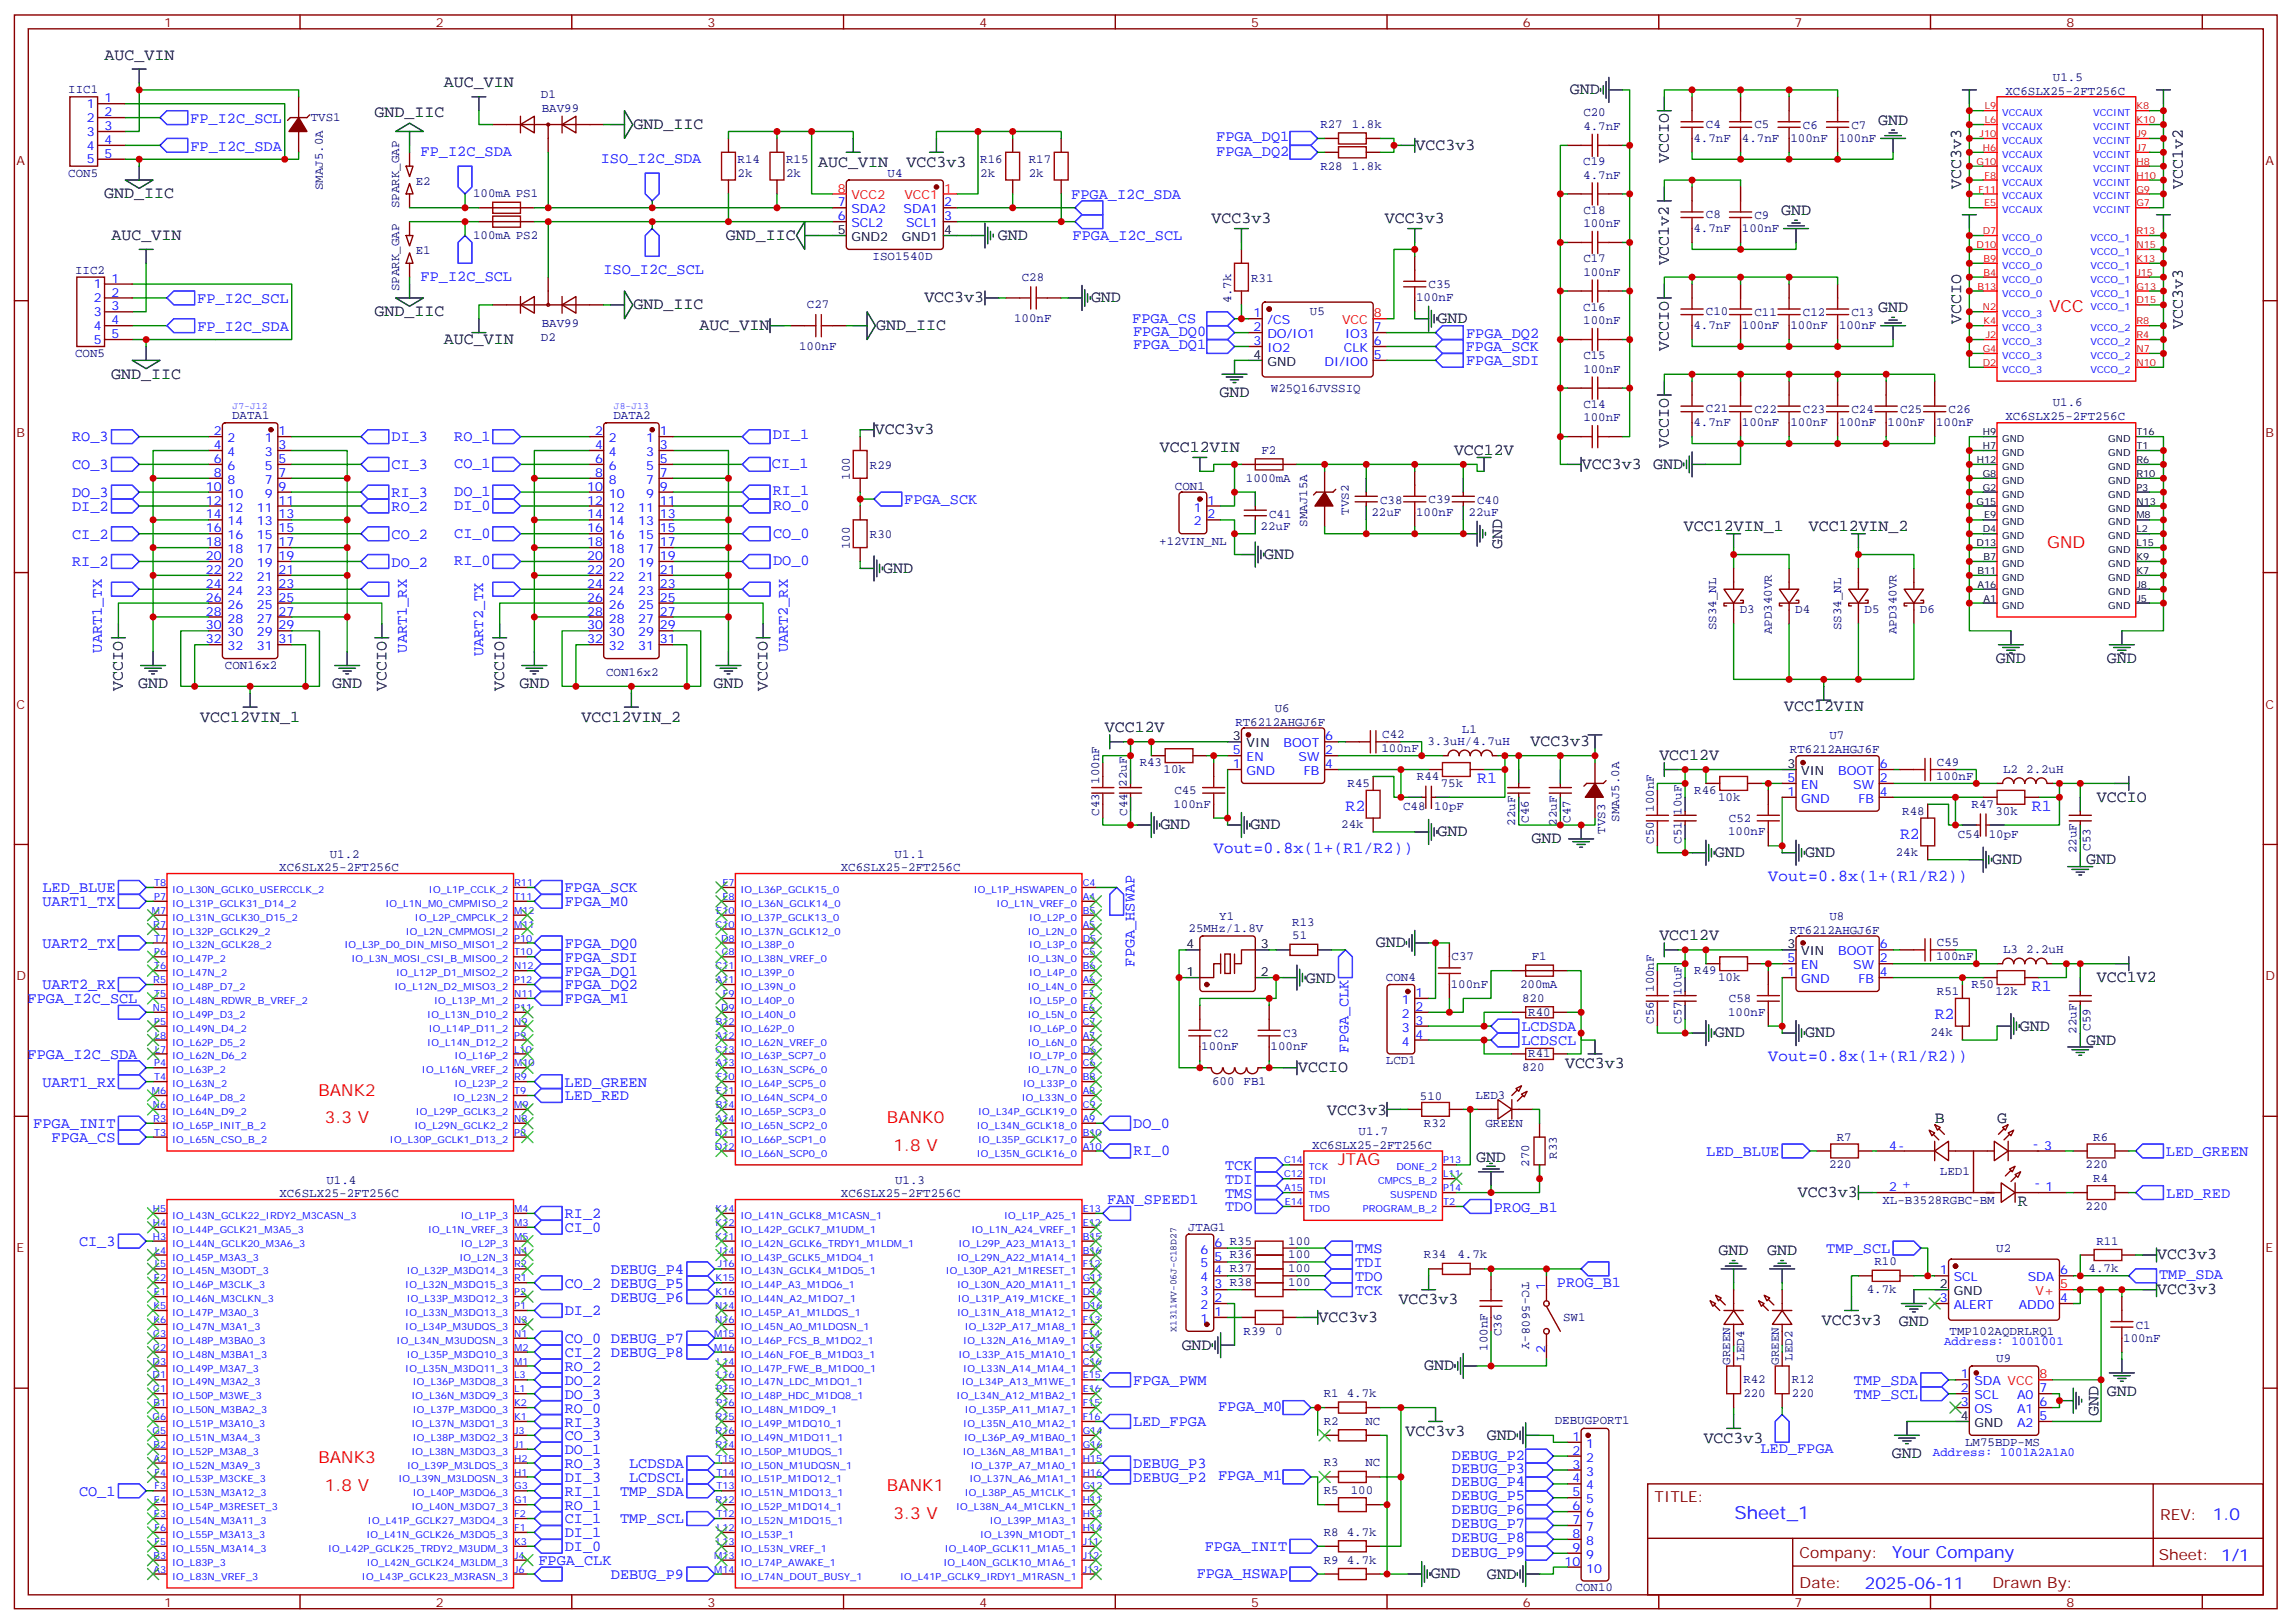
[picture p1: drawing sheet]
<svg xmlns="http://www.w3.org/2000/svg" width="583mm" height="413mm" viewBox="0 0 583 413" stroke-linecap="round" stroke-linejoin="round" font-family="sans-serif">
<defs><g id="words">
<text font-size="4.6" fill="#00f" x="441.3" y="386.4">Sheet_1</text>
<g font-size="4.2">
<text x="26.6" y="15.2">AUC_VIN</text>
<text x="113" y="22.2">AUC_VIN</text>
<text x="399.5" y="24">GND</text>
<text x="95.3" y="29.8">GND_IIC</text>
<text x="161.2" y="32.8">GND_IIC</text>
<text x="477.9" y="31.7">GND</text>
<text x="360.2" y="38.1">VCC3v3</text>
<text x="424.6" y="41.6" transform="rotate(-90 424.6 41.6)">VCCIO</text>
<text x="208.2" y="42.4">AUC_VIN</text>
<text x="230.6" y="42.4">VCC3v3</text>
<text x="26.5" y="50.4">GND_IIC</text>
<text x="499" y="48" transform="rotate(-90 499 48)">VCC3v3</text>
<text x="555.4" y="48" transform="rotate(-90 555.4 48)">VCC1v2</text>
<text x="308.3" y="56.7">VCC3v3</text>
<text x="352.4" y="56.7">VCC3v3</text>
<text x="453.2" y="54.6">GND</text>
<text x="28.4" y="61">AUC_VIN</text>
<text x="184.7" y="61">GND_IIC</text>
<text x="253.9" y="61">GND</text>
<text x="424.6" y="67.5" transform="rotate(-90 424.6 67.5)">VCC1v2</text>
<text x="235.2" y="76.9">VCC3v3</text>
<text x="277.6" y="76.9">GND</text>
<text x="95.3" y="80.4">GND_IIC</text>
<text x="161.2" y="78.7">GND_IIC</text>
<text x="178" y="83.9">AUC_VIN</text>
<text x="222.9" y="83.9">GND_IIC</text>
<text x="365.8" y="82.2">GND</text>
<text x="477.9" y="79.3">GND</text>
<text x="499" y="82.4" transform="rotate(-90 499 82.4)">VCCIO</text>
<text x="555.4" y="83.8" transform="rotate(-90 555.4 83.8)">VCC3v3</text>
<text x="113" y="87.5">AUC_VIN</text>
<text x="424.6" y="89.2" transform="rotate(-90 424.6 89.2)">VCCIO</text>
<text x="28.3" y="96.3">GND_IIC</text>
<text x="310.3" y="101">GND</text>
<text x="222.6" y="110.4">VCC3v3</text>
<text x="424.6" y="113.9" transform="rotate(-90 424.6 113.9)">VCCIO</text>
<text x="295.1" y="114.9">VCC12VIN</text>
<text x="370" y="115.7">VCC12V</text>
<text x="402.5" y="119.2">VCC3v3 GND</text>
<text x="428.5" y="135.1">VCC12VIN_1</text>
<text x="460.2" y="135.1">VCC12VIN_2</text>
<text x="321.7" y="142.2">GND</text>
<text x="382.3" y="139.6" transform="rotate(-90 382.3 139.6)">GND</text>
<text x="224.7" y="145.7">GND</text>
<text x="507.9" y="168.6">GND</text>
<text x="536.1" y="168.6">GND</text>
<text x="31.3" y="175.6" transform="rotate(-90 31.3 175.6)">VCCIO</text>
<text x="35.1" y="175.1">GND</text>
<text x="84.5" y="175.1">GND</text>
<text x="98.3" y="175.6" transform="rotate(-90 98.3 175.6)">VCCIO</text>
<text x="128.3" y="175.6" transform="rotate(-90 128.3 175.6)">VCCIO</text>
<text x="132.2" y="175.1">GND</text>
<text x="181.5" y="175.1">GND</text>
<text x="195.3" y="175.6" transform="rotate(-90 195.3 175.6)">VCCIO</text>
<text x="50.9" y="183.6">VCC12VIN_1</text>
<text x="148" y="183.6">VCC12VIN_2</text>
<text x="453.9" y="181">VCC12VIN</text>
<text x="281.1" y="186.3">VCC12V</text>
<text x="389.4" y="189.8">VCC3v3</text>
<text x="422.2" y="193.3">VCC12V</text>
<text x="533.5" y="203.9">VCCIO</text>
<text x="295.2" y="210.9">GND</text>
<text x="318.2" y="210.9">GND</text>
<text x="365.8" y="212.7">GND</text>
<text x="389.7" y="214.5">GND</text>
<text x="436.4" y="218">GND</text>
<text x="459.3" y="218">GND</text>
<text x="506.9" y="219.8">GND</text>
<text x="530.8" y="219.8">GND</text>
<text x="422.2" y="239.2">VCC12V</text>
<text x="350.1" y="240.9">GND</text>
<text x="332.3" y="250.1">GND</text>
<text x="533.5" y="249.8">VCC1V2</text>
<text x="436.4" y="263.9">GND</text>
<text x="459.3" y="263.9">GND</text>
<text x="514" y="262.1">GND</text>
<text x="530.8" y="265.7">GND</text>
<text x="330.3" y="272.7">VCCIO</text>
<text x="398.2" y="271.7">VCC3v3</text>
<text x="337.7" y="283.6">VCC3v3</text>
<text x="492.3" y="285.7">B</text>
<text x="508.1" y="285.7">G</text>
<text x="375.6" y="295.6">GND</text>
<text x="457.4" y="304.4">VCC3v3</text>
<text x="513.4" y="306.8">R</text>
<text x="437.3" y="319.2">GND</text>
<text x="449.7" y="319.2">GND</text>
<text x="548.9" y="320.3">VCC3v3</text>
<text x="548.9" y="329.1">VCC3v3</text>
<text x="355.9" y="331.7">VCC3v3</text>
<text x="335.5" y="336.2">VCC3v3</text>
<text x="463.5" y="337">VCC3v3</text>
<text x="483.2" y="337.4">GND</text>
<text x="300.7" y="343.3">GND</text>
<text x="362.4" y="348.5">GND</text>
<text x="536.1" y="355">GND</text>
<text x="357.6" y="365.2">VCC3v3</text>
<text x="533.9" y="360" transform="rotate(-90 533.9 360)">GND</text>
<text x="378.3" y="366.2">GND</text>
<text x="433.5" y="367">VCC3v3</text>
<text x="481.4" y="370.9">GND</text>
<text x="364" y="401.4">GND</text>
<text x="378.3" y="401.5">GND</text>
</g>
<g font-size="4.2" fill="#f00">
<text x="521.4" y="79.3">VCC</text>
<text x="520.9" y="139.3">GND</text>
<text x="81" y="278.6">BANK2</text>
<text x="82.7" y="285.7">3.3 V</text>
<text x="225.7" y="285.7">BANK0</text>
<text x="227.3" y="292.7">1.8 V</text>
<text x="340.5" y="296.3">JTAG</text>
<text x="81" y="372.1">BANK3</text>
<text x="82.7" y="379.2">1.8 V</text>
<text x="225.7" y="379.2">BANK1</text>
<text x="227.3" y="386.2">3.3 V</text>
</g>
<g font-size="4.2" fill="#00f">
<text x="375.8" y="199.2">R1</text>
<text x="342.3" y="206.3">R2</text>
<text x="517" y="206.3">R1</text>
<text x="483.4" y="213.4">R2</text>
<text x="308.8" y="216.9">Vout=0.8x(1+(R1/R2))</text>
<text x="449.9" y="223.9">Vout=0.8x(1+(R1/R2))</text>
<text x="517" y="252.2">R1</text>
<text x="492.3" y="259.2">R2</text>
<text x="449.9" y="269.8">Vout=0.8x(1+(R1/R2))</text>
<text x="563" y="386.7">1.0</text>
<text x="481.4" y="396.2">Your Company</text>
<text x="474.5" y="404">2025-06-11</text>
</g>
<g font-size="3.9" fill="#00f">
<text x="48.4" y="31.3">FP_I2C_SCL</text>
<text x="309.5" y="36">FPGA_DQ1</text>
<text x="48.4" y="38.3">FP_I2C_SDA</text>
<text x="107" y="39.8">FP_I2C_SDA</text>
<text x="152.9" y="41.6">ISO_I2C_SDA</text>
<text x="309.5" y="39.6">FPGA_DQ2</text>
<text x="272.6" y="50.6">FPGA_I2C_SDA</text>
<text x="272.9" y="61.2">FPGA_I2C_SCL</text>
<text x="107" y="71.4">FP_I2C_SCL</text>
<text x="153.5" y="69.7">ISO_I2C_SCL</text>
<text x="50.2" y="77.1">FP_I2C_SCL</text>
<text x="288.1" y="82.1">FPGA_CS</text>
<text x="50.2" y="84.2">FP_I2C_SDA</text>
<text x="288.3" y="88.9">FPGA_DQ1</text>
<text x="288.3" y="85.4">FPGA_DQ0</text>
<text x="372.9" y="89.4">FPGA_SCK</text>
<text x="373" y="85.8">FPGA_DQ2</text>
<text x="373" y="92.9">FPGA_SDI</text>
<text x="18.3" y="112.3">RO_3</text>
<text x="99.6" y="112.3">DI_3</text>
<text x="115.6" y="112">RO_1</text>
<text x="196.6" y="111.7">DI_1</text>
<text x="18.3" y="119.4">CO_3</text>
<text x="99.6" y="119.4">CI_3</text>
<text x="115.6" y="119.1">CO_1</text>
<text x="196.4" y="119.1">CI_1</text>
<text x="196.6" y="125.8">RI_1</text>
<text x="18.3" y="129.9">DI_2</text>
<text x="18.3" y="126.5">DO_3</text>
<text x="99.6" y="126.5">RI_3</text>
<text x="99.6" y="129.9">RO_2</text>
<text x="115.6" y="126.1">DO_1</text>
<text x="115.6" y="129.7">DI_0</text>
<text x="196.7" y="129.7">RO_0</text>
<text x="230.1" y="128.2">FPGA_SCK</text>
<text x="18.3" y="137">CI_2</text>
<text x="99.6" y="137">CO_2</text>
<text x="115.6" y="136.7">CI_0</text>
<text x="196.7" y="136.7">CO_0</text>
<text x="115.6" y="143.8">RI_0</text>
<text x="196.7" y="143.8">DO_0</text>
<text x="18.3" y="144.1">RI_2</text>
<text x="99.6" y="144.1">DO_2</text>
<text x="25.9" y="166" transform="rotate(-90 25.9 166)">UART1_TX</text>
<text x="103.5" y="166" transform="rotate(-90 103.5 166)">UART1_RX</text>
<text x="122.9" y="166.8" transform="rotate(-90 122.9 166.8)">UART2_TX</text>
<text x="200.4" y="165.9" transform="rotate(-90 200.4 165.9)">UART2_RX</text>
<text x="10.8" y="227">LED_BLUE</text>
<text x="143.6" y="226.9">FPGA_SCK</text>
<text x="10.8" y="230.5">UART1_TX</text>
<text x="143.7" y="230.5">FPGA_M0</text>
<text x="10.8" y="241.1">UART2_TX</text>
<text x="143.7" y="241.1">FPGA_DQ0</text>
<text x="143.7" y="244.6">FPGA_SDI</text>
<text x="288.7" y="245.8" transform="rotate(-90 288.7 245.8)">FPGA_HSWAP</text>
<text x="10.8" y="251.7">UART2_RX</text>
<text x="143.7" y="248.1">FPGA_DQ1</text>
<text x="143.7" y="251.7">FPGA_DQ2</text>
<text x="7" y="255.2">FPGA_I2C_SCL</text>
<text x="143.7" y="255.2">FPGA_M1</text>
<text x="387.1" y="262.2">LCDSDA</text>
<text x="7" y="269.3">FPGA_I2C_SDA</text>
<text x="343.1" y="267.7" transform="rotate(-90 343.1 267.7)">FPGA_CLK</text>
<text x="387.1" y="265.8">LCDSCL</text>
<text x="10.8" y="276.4">UART1_RX</text>
<text x="143.7" y="276.3">LED_GREEN</text>
<text x="143.7" y="279.9">LED_RED</text>
<text x="8.5" y="286.9">FPGA_INIT</text>
<text x="288.3" y="286.9">DO_0</text>
<text x="13.1" y="290.5">FPGA_CS</text>
<text x="288.4" y="293.8">RI_0</text>
<text x="434.1" y="294">LED_BLUE</text>
<text x="551.1" y="294">LED_GREEN</text>
<text x="311.7" y="297.5">TCK</text>
<text x="311.7" y="301">TDI</text>
<text x="311.7" y="304.6">TMS</text>
<text x="551.2" y="304.6">LED_RED</text>
<text x="143.7" y="309.9">RI_2</text>
<text x="281.7" y="306.3">FAN_SPEED1</text>
<text x="311.7" y="308.1">TDO</text>
<text x="380.1" y="308.1">PROG_B1</text>
<text x="20.1" y="316.9">CI_3</text>
<text x="143.7" y="313.4">CI_0</text>
<text x="155.4" y="324">DEBUG_P4</text>
<text x="344.8" y="318.7">TMS</text>
<text x="344.8" y="322.2">TDI</text>
<text x="464.7" y="318.7">TMP_SCL</text>
<text x="143.7" y="327.5">CO_2 DEBUG_P5</text>
<text x="344.8" y="325.7">TDO</text>
<text x="344.8" y="329.3">TCK</text>
<text x="396.2" y="327.3">PROG_B1</text>
<text x="549.4" y="325.3">TMP_SDA</text>
<text x="143.7" y="334.6">DI_2</text>
<text x="155.4" y="331">DEBUG_P6</text>
<text x="143.7" y="341.6">CO_0 DEBUG_P7</text>
<text x="143.7" y="345.1">CI_2 DEBUG_P8</text>
<text x="143.7" y="352.2">DO_2</text>
<text x="143.7" y="348.7">RO_2</text>
<text x="288.4" y="352.1">FPGA_PWM</text>
<text x="471.7" y="352.2">TMP_SDA</text>
<text x="143.7" y="359.3">RO_0</text>
<text x="143.7" y="355.8">DO_3</text>
<text x="310" y="358.9">FPGA_M0</text>
<text x="471.7" y="355.7">TMP_SCL</text>
<text x="143.7" y="362.8">RI_3</text>
<text x="288.3" y="362.8">LED_FPGA</text>
<text x="143.7" y="369.8">DO_1</text>
<text x="143.7" y="366.3">CO_3</text>
<text x="369.4" y="371.2">DEBUG_P2</text>
<text x="447.9" y="369.6">LED_FPGA</text>
<text x="143.7" y="373.3">RO_3</text>
<text x="143.7" y="376.9">DI_3</text>
<text x="160.1" y="373.4">LCDSDA</text>
<text x="160.1" y="376.9">LCDSCL</text>
<text x="288.4" y="373.4">DEBUG_P3</text>
<text x="288.4" y="376.9">DEBUG_P2</text>
<text x="310" y="376.5">FPGA_M1</text>
<text x="369.4" y="378">DEBUG_P4</text>
<text x="369.4" y="374.7">DEBUG_P3</text>
<text x="20.1" y="380.4">CO_1</text>
<text x="143.7" y="383.9">RO_1</text>
<text x="143.7" y="380.4">RI_1</text>
<text x="157.8" y="380.4">TMP_SDA</text>
<text x="369.4" y="381.5">DEBUG_P5</text>
<text x="143.7" y="387.5">CI_1</text>
<text x="157.8" y="387.5">TMP_SCL</text>
<text x="369.4" y="388.5">DEBUG_P7</text>
<text x="369.4" y="385">DEBUG_P6</text>
<text x="143.7" y="394.5">DI_0</text>
<text x="143.7" y="391">DI_1</text>
<text x="306.6" y="394.5">FPGA_INIT</text>
<text x="369.4" y="392.1">DEBUG_P8</text>
<text x="369.4" y="395.9">DEBUG_P9</text>
<text x="137" y="398">FPGA_CLK</text>
<text x="155.4" y="401.6">DEBUG_P9</text>
<text x="304.5" y="401.4">FPGA_HSWAP</text>
</g>
<g font-size="3.9" fill="#800">
<text x="421" y="382">TITLE:</text>
<text x="549.6" y="386.7">REV:</text>
<text x="457.9" y="396.2">Company:</text>
<text x="549.3" y="396.8">Sheet: 1/1</text>
<text x="457.9" y="403.9">Date:</text>
<text x="506.9" y="403.9">Drawn By:</text>
</g>
<g font-size="3.2" fill="#800">
<text x="41.8" y="6.8">1</text>
<text x="110.9" y="6.8">2</text>
<text x="180.1" y="6.8">3</text>
<text x="249.2" y="6.8">4</text>
<text x="318.3" y="6.8">5</text>
<text x="387.5" y="6.8">6</text>
<text x="456.6" y="6.8">7</text>
<text x="525.8" y="6.8">8</text>
<text x="4.2" y="41.9">A</text>
<text x="576.4" y="41.9">A</text>
<text x="4.2" y="111.1">B</text>
<text x="576.4" y="111.1">B</text>
<text x="4.2" y="180.2">C</text>
<text x="576.4" y="180.2">C</text>
<text x="4.2" y="249.3">D</text>
<text x="576.4" y="249.3">D</text>
<text x="4.2" y="318.5">E</text>
<text x="576.4" y="318.5">E</text>
<text x="41.8" y="408.6">1</text>
<text x="110.9" y="408.6">2</text>
<text x="180.1" y="408.6">3</text>
<text x="249.2" y="408.6">4</text>
<text x="318.3" y="408.6">5</text>
<text x="387.5" y="408.6">6</text>
<text x="456.6" y="408.6">7</text>
<text x="525.8" y="408.6">8</text>
</g>
<g font-size="3.2" fill="#000080">
<text x="17.4" y="23.7">IIC1</text>
<text x="522.4" y="20.6">U1.5</text>
<text x="137.7" y="25">D1</text>
<text x="137.9" y="28.5">BAV99</text>
<text x="402.9" y="29.6">C20</text>
<text x="510.3" y="24">XC6SLX25-2FT256C</text>
<text x="79.1" y="30.8">TVS1</text>
<text x="336" y="32.6">R27</text>
<text x="344" y="32.6">1.8k</text>
<text x="402.9" y="33.1">4.7nF</text>
<text x="434.1" y="32.6">C4</text>
<text x="446.4" y="32.6">C5</text>
<text x="458.8" y="32.8">C6</text>
<text x="471.1" y="32.8">C7</text>
<text x="187.7" y="41.4">R14</text>
<text x="200" y="41.4">R15</text>
<text x="249.4" y="41.4">R16</text>
<text x="261.8" y="41.4">R17</text>
<text x="402.9" y="42">C19</text>
<text x="430.9" y="36.1">4.7nF</text>
<text x="443.2" y="36.1">4.7nF</text>
<text x="455.6" y="36.1">100nF</text>
<text x="467.9" y="36.1">100nF</text>
<text x="17.4" y="44.9">CON5</text>
<text x="105.8" y="47">E2</text>
<text x="187.7" y="44.9">2k</text>
<text x="200" y="44.9">2k</text>
<text x="225.8" y="44.9">U4</text>
<text x="249.4" y="44.9">2k</text>
<text x="261.8" y="44.9">2k</text>
<text x="336" y="43.1">R28</text>
<text x="344" y="43.1">1.8k</text>
<text x="402.9" y="45.4">4.7nF</text>
<text x="82.2" y="48.4" transform="rotate(-90 82.2 48.4)">SMAJ5.0A</text>
<text x="101.6" y="52.9" transform="rotate(-90 101.6 52.9)">SPARK_GAP</text>
<text x="120.4" y="50.2">100mA PS1</text>
<text x="402.9" y="57.8">100nF</text>
<text x="402.9" y="54.3">C18</text>
<text x="430.9" y="59">4.7nF</text>
<text x="434.1" y="55.5">C8</text>
<text x="443.2" y="59">100nF</text>
<text x="446.4" y="55.7">C9</text>
<text x="105.8" y="64.6">E1</text>
<text x="120.4" y="60.8">100mA PS2</text>
<text x="19.1" y="69.6">IIC2</text>
<text x="222" y="66.1">ISO1540D</text>
<text x="260" y="71.4">C28</text>
<text x="318.3" y="71.7">R31</text>
<text x="402.9" y="70.1">100nF</text>
<text x="402.9" y="66.7">C17</text>
<text x="101.6" y="74.1" transform="rotate(-90 101.6 74.1)">SPARK_GAP</text>
<text x="313.2" y="77.2" transform="rotate(-90 313.2 77.2)">4.7k</text>
<text x="360.3" y="76.7">100nF</text>
<text x="363.5" y="73.4">C35</text>
<text x="137.9" y="83.2">BAV99</text>
<text x="205.3" y="78.4">C27</text>
<text x="258" y="82">100nF</text>
<text x="333.3" y="80.2">U5</text>
<text x="402.9" y="82.5">100nF</text>
<text x="402.9" y="79">C16</text>
<text x="430.9" y="83.7">4.7nF</text>
<text x="434.1" y="80.2">C10</text>
<text x="443.2" y="83.7">100nF</text>
<text x="446.4" y="80.4">C11</text>
<text x="455.6" y="83.7">100nF</text>
<text x="458.8" y="80.4">C12</text>
<text x="467.9" y="83.7">100nF</text>
<text x="471.1" y="80.4">C13</text>
<text x="137.7" y="86.7">D2</text>
<text x="203.3" y="89">100nF</text>
<text x="19.1" y="90.8">CON5</text>
<text x="402.9" y="94.8">100nF</text>
<text x="402.9" y="91.3">C15</text>
<text x="323.4" y="99.6">W25Q16JVSSIQ</text>
<text x="59.1" y="106.6">DATA1</text>
<text x="156.1" y="106.6">DATA2</text>
<text x="402.9" y="107.2">100nF</text>
<text x="402.9" y="103.7">C14</text>
<text x="434.1" y="104.9">C21</text>
<text x="446.4" y="105.1">C22</text>
<text x="458.8" y="105.1">C23</text>
<text x="471.1" y="105.1">C24</text>
<text x="483.4" y="105.1">C25</text>
<text x="495.8" y="105.1">C26</text>
<text x="510.3" y="106.9">XC6SLX25-2FT256C</text>
<text x="522.3" y="103.3">U1.6</text>
<text x="430.9" y="108.4">4.7nF</text>
<text x="443.2" y="108.4">100nF</text>
<text x="455.6" y="108.4">100nF</text>
<text x="467.9" y="108.4">100nF</text>
<text x="480.3" y="108.4">100nF</text>
<text x="492.6" y="108.4">100nF</text>
<text x="221.3" y="119.3">R29</text>
<text x="321" y="115.5">F2</text>
<text x="216.2" y="122.1" transform="rotate(-90 216.2 122.1)">100</text>
<text x="299" y="124.5">CON1</text>
<text x="317" y="122.5">1000mA</text>
<text x="322.9" y="131.6">C41</text>
<text x="343.2" y="130.9" transform="rotate(-90 343.2 130.9)">TVS2</text>
<text x="349" y="131.3">22uF</text>
<text x="351.2" y="128.1">C38</text>
<text x="360.3" y="131.3">100nF</text>
<text x="363.5" y="128">C39</text>
<text x="373.7" y="131.3">22uF</text>
<text x="375.8" y="128.1">C40</text>
<text x="221.3" y="136.9">R30</text>
<text x="320.7" y="134.8">22uF</text>
<text x="332.6" y="133.9" transform="rotate(-90 332.6 133.9)">SMAJ15A</text>
<text x="216.2" y="139.7" transform="rotate(-90 216.2 139.7)">100</text>
<text x="295" y="138.6">+12VIN_NL</text>
<text x="436.7" y="160.3" transform="rotate(-90 436.7 160.3)">SS34_NL</text>
<text x="442.7" y="156">D3</text>
<text x="450.8" y="161.3" transform="rotate(-90 450.8 161.3)">APD340VR</text>
<text x="456.8" y="156">D4</text>
<text x="468.5" y="160.3" transform="rotate(-90 468.5 160.3)">SS34_NL</text>
<text x="474.4" y="156">D5</text>
<text x="482.6" y="161.3" transform="rotate(-90 482.6 161.3)">APD340VR</text>
<text x="488.5" y="156">D6</text>
<text x="57.2" y="170.1">CON16x2</text>
<text x="154.2" y="171.9">CON16x2</text>
<text x="314.3" y="184.5">RT6212AHGJ6F</text>
<text x="324.4" y="181">U6</text>
<text x="351.5" y="191.3">100nF</text>
<text x="351.7" y="187.8">C42</text>
<text x="363.2" y="189.5">3.3uH/4.7uH</text>
<text x="372" y="186.5">L1</text>
<text x="455.4" y="191.6">RT6212AHGJ6F</text>
<text x="465.5" y="188">U7</text>
<text x="290" y="194.8">R43</text>
<text x="296.1" y="196.6">10k</text>
<text x="492.8" y="194.8">C49</text>
<text x="509.7" y="196.6">L2</text>
<text x="515.5" y="196.6">2.2uH</text>
<text x="279.7" y="199.4" transform="rotate(-90 279.7 199.4)">100nF</text>
<text x="286.7" y="200.2" transform="rotate(-90 286.7 200.2)">22uF</text>
<text x="298.8" y="201.9">C45</text>
<text x="342.9" y="200.1">R45</text>
<text x="360.5" y="198.4">R44</text>
<text x="366.6" y="200.1">75k</text>
<text x="431.1" y="201.9">R46</text>
<text x="437.2" y="203.7">10k</text>
<text x="492.6" y="198.4">100nF</text>
<text x="279.7" y="207.5" transform="rotate(-90 279.7 207.5)">C43</text>
<text x="286.8" y="207.5" transform="rotate(-90 286.8 207.5)">C44</text>
<text x="298.6" y="205.4">100nF</text>
<text x="357" y="206">C48</text>
<text x="364.9" y="206">10pF</text>
<text x="385.5" y="210" transform="rotate(-90 385.5 210)">22uF</text>
<text x="389" y="209.3" transform="rotate(-90 389 209.3)">C46</text>
<text x="396.1" y="210" transform="rotate(-90 396.1 210)">22uF</text>
<text x="399.6" y="209.3" transform="rotate(-90 399.6 209.3)">C47</text>
<text x="412" y="209" transform="rotate(-90 412 209)">SMAJ5.0A</text>
<text x="420.8" y="206.4" transform="rotate(-90 420.8 206.4)">100nF</text>
<text x="427.8" y="207.2" transform="rotate(-90 427.8 207.2)">10uF</text>
<text x="439.9" y="209">C52</text>
<text x="484" y="207.2">R48</text>
<text x="501.6" y="205.4">R47</text>
<text x="507.7" y="207.2">30k</text>
<text x="341.3" y="210.7">24k</text>
<text x="408.4" y="212" transform="rotate(-90 408.4 212)">TVS3</text>
<text x="420.8" y="214.6" transform="rotate(-90 420.8 214.6)">C50</text>
<text x="427.9" y="214.6" transform="rotate(-90 427.9 214.6)">C51</text>
<text x="439.7" y="212.5">100nF</text>
<text x="498.1" y="213">C54</text>
<text x="506" y="213">10pF</text>
<text x="71.1" y="221.6">XC6SLX25-2FT256C</text>
<text x="83.9" y="218.2">U1.2</text>
<text x="213.9" y="221.6">XC6SLX25-2FT256C</text>
<text x="227.6" y="218.2">U1.1</text>
<text x="482.4" y="217.7">24k</text>
<text x="528.4" y="217" transform="rotate(-90 528.4 217)">22uF</text>
<text x="531.9" y="216.3" transform="rotate(-90 531.9 216.3)">C53</text>
<text x="310.2" y="233.9">Y1</text>
<text x="465.5" y="233.9">U8</text>
<text x="302.4" y="237.1">25MHz/1.8V</text>
<text x="328.8" y="238.9">51</text>
<text x="328.8" y="235.4">R13</text>
<text x="455.4" y="237.4">RT6212AHGJ6F</text>
<text x="369.4" y="244.2">C37</text>
<text x="389.7" y="244.2">F1</text>
<text x="492.6" y="244.2">100nF</text>
<text x="492.8" y="240.7">C55</text>
<text x="509.7" y="242.4">L3</text>
<text x="515.5" y="242.4">2.2uH</text>
<text x="352.6" y="249.5">CON4</text>
<text x="369.1" y="251.3">100nF</text>
<text x="386.8" y="251.3">200mA</text>
<text x="431.1" y="247.8">R49</text>
<text x="437.2" y="249.5">10k</text>
<text x="501.6" y="251.3">R50</text>
<text x="387.3" y="254.8">820</text>
<text x="420.8" y="252.3" transform="rotate(-90 420.8 252.3)">100nF</text>
<text x="427.8" y="253.1" transform="rotate(-90 427.8 253.1)">10uF</text>
<text x="439.9" y="254.8">C58</text>
<text x="492.8" y="253">R51</text>
<text x="507.7" y="253">12k</text>
<text x="308.8" y="263.9">C2</text>
<text x="326.5" y="263.9">C3</text>
<text x="388.9" y="258.3">R40</text>
<text x="420.8" y="260.4" transform="rotate(-90 420.8 260.4)">C56</text>
<text x="427.9" y="260.4" transform="rotate(-90 427.9 260.4)">C57</text>
<text x="439.7" y="258.3">100nF</text>
<text x="491.2" y="263.6">24k</text>
<text x="528.4" y="262.9" transform="rotate(-90 528.4 262.9)">22uF</text>
<text x="531.9" y="262.2" transform="rotate(-90 531.9 262.2)">C59</text>
<text x="305.6" y="267.2">100nF</text>
<text x="323.3" y="267.2">100nF</text>
<text x="388.9" y="268.9">R41</text>
<text x="308.4" y="276">600</text>
<text x="316.4" y="276">FB1</text>
<text x="352.6" y="270.7">LCD1</text>
<text x="387.3" y="272.5">820</text>
<text x="361.3" y="279.8">510</text>
<text x="375.4" y="279.5">LED3</text>
<text x="362.3" y="286.6">R32</text>
<text x="378" y="286.6">GREEN</text>
<text x="333.9" y="292.1">XC6SLX25-2FT256C</text>
<text x="345.7" y="288.7">U1.7</text>
<text x="467.4" y="290.1">R7</text>
<text x="532.6" y="290.1">R6</text>
<text x="389.1" y="296.7" transform="rotate(-90 389.1 296.7)">270</text>
<text x="396.1" y="294.7" transform="rotate(-90 396.1 294.7)">R33</text>
<text x="465.4" y="297.1">220</text>
<text x="493.6" y="298.9">LED1</text>
<text x="530.6" y="297.1">220</text>
<text x="71.1" y="304.5">XC6SLX25-2FT256C</text>
<text x="83.1" y="301.1">U1.4</text>
<text x="214" y="304.5">XC6SLX25-2FT256C</text>
<text x="227.7" y="301.1">U1.3</text>
<text x="532.6" y="300.7">R4</text>
<text x="479" y="306.2">XL-B3528RGBC-BM</text>
<text x="530.6" y="307.7">220</text>
<text x="302.3" y="313">JTAG1</text>
<text x="327.8" y="316.5">100</text>
<text x="533.4" y="316.5">R11</text>
<text x="327.8" y="323.6">100</text>
<text x="327.8" y="320.1">100</text>
<text x="362.3" y="320.1">R34</text>
<text x="370.8" y="320.1">4.7k</text>
<text x="477" y="321.8">R10</text>
<text x="507.9" y="318.3">U2</text>
<text x="531.4" y="323.6">4.7k</text>
<text x="327.8" y="327.1">100</text>
<text x="387.3" y="326.2" transform="rotate(90 387.3 326.2)">TC-5608-Y</text>
<text x="475" y="328.9">4.7k</text>
<text x="397.7" y="336">SW1</text>
<text x="316.4" y="339.5">R39</text>
<text x="324.5" y="339.5">0</text>
<text x="382" y="339.8" transform="rotate(-90 382 339.8)">C36</text>
<text x="496.1" y="339.5">TMP102AQDRLRQ1</text>
<text x="540.2" y="341.2">100nF</text>
<text x="543.4" y="337.9">C1</text>
<text x="378.5" y="343.5" transform="rotate(-90 378.5 343.5)">100nF</text>
<text x="440.2" y="347.1" transform="rotate(-90 440.2 347.1)">GREEN</text>
<text x="443.8" y="346.1" transform="rotate(-90 443.8 346.1)">LED4</text>
<text x="452.6" y="347.1" transform="rotate(-90 452.6 347.1)">GREEN</text>
<text x="456.1" y="346.1" transform="rotate(-90 456.1 346.1)">LED2</text>
<text x="507.9" y="346.5">U9</text>
<text x="443.6" y="351.8">R42</text>
<text x="455.9" y="351.8">R12</text>
<text x="336.8" y="355.3">R1</text>
<text x="342.7" y="355.3">4.7k</text>
<text x="443.6" y="355.4">220</text>
<text x="455.9" y="355.4">220</text>
<text x="336.8" y="362.4">R2</text>
<text x="347.4" y="362.4">NC</text>
<text x="395.6" y="362.2">DEBUGPORT1</text>
<text x="500" y="367.7">LM75BDP-MS</text>
<text x="336.8" y="373">R3</text>
<text x="347.4" y="373">NC</text>
<text x="336.8" y="380">R5</text>
<text x="343.7" y="380">100</text>
<text x="336.8" y="390.6">R8</text>
<text x="342.7" y="390.6">4.7k</text>
<text x="336.8" y="397.7">R9</text>
<text x="342.7" y="397.7">4.7k</text>
<text x="400.9" y="404.7">CON10</text>
</g>
<g font-size="3.2" fill="#00f">
<text x="22.1" y="27.4">1</text>
<text x="26.6" y="26">1</text>
<text x="26.6" y="29.6">2</text>
<text x="22.1" y="31">2</text>
<text x="22.1" y="34.5">3</text>
<text x="26.6" y="33.1">3</text>
<text x="22.1" y="38">4</text>
<text x="22.1" y="41.6">5</text>
<text x="26.6" y="36.6">4</text>
<text x="26.6" y="40.1">5</text>
<text x="213.1" y="52.5">7</text>
<text x="240.2" y="52.5">2</text>
<text x="213.1" y="56">6</text>
<text x="216.6" y="57.8">SCL2</text>
<text x="216.6" y="54.3">SDA2</text>
<text x="229.9" y="54.3">SDA1</text>
<text x="230.6" y="57.8">SCL1</text>
<text x="240.2" y="56">3</text>
<text x="28.4" y="71.9">1</text>
<text x="23.9" y="73.3">1</text>
<text x="23.9" y="76.8">2</text>
<text x="28.4" y="75.4">2</text>
<text x="23.9" y="80.4">3</text>
<text x="23.9" y="83.9">4</text>
<text x="28.4" y="79">3</text>
<text x="28.4" y="82.5">4</text>
<text x="319" y="80.7">1</text>
<text x="322.5" y="82.5">/CS</text>
<text x="23.9" y="87.4">5</text>
<text x="28.4" y="86">5</text>
<text x="319" y="84.2">2</text>
<text x="319" y="87.8">3</text>
<text x="322.5" y="86">DO/IO1</text>
<text x="322.5" y="89.5">IO2</text>
<text x="341.9" y="89.5">CLK</text>
<text x="342.2" y="86">IO3</text>
<text x="349.6" y="87.8">6</text>
<text x="349.6" y="84.2">7</text>
<text x="337" y="93.1">DI/IO0</text>
<text x="349.6" y="91.3">5</text>
<text x="54.4" y="110.7">2</text>
<text x="57.9" y="112.5">2</text>
<text x="67.4" y="112.5">1</text>
<text x="70.9" y="110.7">1</text>
<text x="151.4" y="110.7">2</text>
<text x="154.9" y="112.5">2</text>
<text x="164.4" y="112.5">1</text>
<text x="167.9" y="110.7">1</text>
<text x="54.4" y="117.8">6</text>
<text x="54.4" y="114.2">4</text>
<text x="57.9" y="119.5">6</text>
<text x="57.9" y="116">4</text>
<text x="67.4" y="116">3</text>
<text x="67.4" y="119.5">5</text>
<text x="70.9" y="114.2">3</text>
<text x="70.9" y="117.8">5</text>
<text x="151.4" y="117.8">6</text>
<text x="151.4" y="114.2">4</text>
<text x="154.9" y="119.5">6</text>
<text x="154.9" y="116">4</text>
<text x="164.4" y="116">3</text>
<text x="164.4" y="119.5">5</text>
<text x="167.9" y="114.2">3</text>
<text x="167.9" y="117.8">5</text>
<text x="52.4" y="124.8">10</text>
<text x="54.4" y="121.3">8</text>
<text x="57.9" y="123">8</text>
<text x="67.4" y="123">7</text>
<text x="70.9" y="121.3">7</text>
<text x="70.9" y="124.8">9</text>
<text x="149.4" y="124.8">10</text>
<text x="151.4" y="121.3">8</text>
<text x="154.9" y="123">8</text>
<text x="164.4" y="123">7</text>
<text x="167.9" y="121.3">7</text>
<text x="167.9" y="124.8">9</text>
<text x="52.4" y="131.9">14</text>
<text x="52.4" y="128.3">12</text>
<text x="57.9" y="130.1">12</text>
<text x="57.9" y="126.6">10</text>
<text x="65.4" y="130.1">11</text>
<text x="67.4" y="126.6">9</text>
<text x="70.9" y="128.3">11</text>
<text x="70.9" y="131.9">13</text>
<text x="149.4" y="131.9">14</text>
<text x="149.4" y="128.3">12</text>
<text x="154.9" y="130.1">12</text>
<text x="154.9" y="126.6">10</text>
<text x="162.4" y="130.1">11</text>
<text x="164.4" y="126.6">9</text>
<text x="167.9" y="128.3">11</text>
<text x="167.9" y="131.9">13</text>
<text x="303.7" y="130.1">1</text>
<text x="307.2" y="128.3">1</text>
<text x="307.2" y="131.9">2</text>
<text x="52.4" y="135.4">16</text>
<text x="57.9" y="137.2">16</text>
<text x="57.9" y="133.6">14</text>
<text x="65.4" y="133.6">13</text>
<text x="65.4" y="137.2">15</text>
<text x="70.9" y="135.4">15</text>
<text x="149.4" y="135.4">16</text>
<text x="154.9" y="137.2">16</text>
<text x="154.9" y="133.6">14</text>
<text x="162.4" y="133.6">13</text>
<text x="162.4" y="137.2">15</text>
<text x="167.9" y="135.4">15</text>
<text x="303.7" y="133.6">2</text>
<text x="52.4" y="142.5">20</text>
<text x="52.4" y="138.9">18</text>
<text x="57.9" y="140.7">18</text>
<text x="65.4" y="140.7">17</text>
<text x="70.9" y="138.9">17</text>
<text x="70.9" y="142.5">19</text>
<text x="149.4" y="142.5">20</text>
<text x="149.4" y="138.9">18</text>
<text x="154.9" y="140.7">18</text>
<text x="162.4" y="140.7">17</text>
<text x="167.9" y="138.9">17</text>
<text x="167.9" y="142.5">19</text>
<text x="52.4" y="149.5">24</text>
<text x="52.4" y="146">22</text>
<text x="57.9" y="147.7">22</text>
<text x="57.9" y="144.2">20</text>
<text x="65.4" y="144.2">19</text>
<text x="65.4" y="147.7">21</text>
<text x="70.9" y="146">21</text>
<text x="70.9" y="149.5">23</text>
<text x="149.4" y="149.5">24</text>
<text x="149.4" y="146">22</text>
<text x="154.9" y="147.7">22</text>
<text x="154.9" y="144.2">20</text>
<text x="162.4" y="144.2">19</text>
<text x="162.4" y="147.7">21</text>
<text x="167.9" y="146">21</text>
<text x="167.9" y="149.5">23</text>
<text x="52.4" y="153">26</text>
<text x="57.9" y="154.8">26</text>
<text x="57.9" y="151.3">24</text>
<text x="65.4" y="151.3">23</text>
<text x="65.4" y="154.8">25</text>
<text x="70.9" y="153">25</text>
<text x="149.4" y="153">26</text>
<text x="154.9" y="154.8">26</text>
<text x="154.9" y="151.3">24</text>
<text x="162.4" y="151.3">23</text>
<text x="162.4" y="154.8">25</text>
<text x="167.9" y="153">25</text>
<text x="52.4" y="160.1">30</text>
<text x="52.4" y="156.6">28</text>
<text x="57.9" y="161.9">30</text>
<text x="57.9" y="158.3">28</text>
<text x="65.4" y="158.3">27</text>
<text x="65.4" y="161.9">29</text>
<text x="70.9" y="156.6">27</text>
<text x="70.9" y="160.1">29</text>
<text x="149.4" y="160.1">30</text>
<text x="149.4" y="156.6">28</text>
<text x="154.9" y="161.9">30</text>
<text x="154.9" y="158.3">28</text>
<text x="162.4" y="158.3">27</text>
<text x="162.4" y="161.9">29</text>
<text x="167.9" y="156.6">27</text>
<text x="167.9" y="160.1">29</text>
<text x="52.4" y="163.6">32</text>
<text x="57.9" y="165.4">32</text>
<text x="65.4" y="165.4">31</text>
<text x="70.9" y="163.6">31</text>
<text x="149.4" y="163.6">32</text>
<text x="154.9" y="165.4">32</text>
<text x="162.4" y="165.4">31</text>
<text x="167.9" y="163.6">31</text>
<text x="313.7" y="191.8">5</text>
<text x="326.6" y="190.1">BOOT</text>
<text x="337.2" y="191.8">2</text>
<text x="337.2" y="188.3">6</text>
<text x="313.7" y="195.4">1</text>
<text x="317.2" y="193.6">EN</text>
<text x="317.2" y="197.1">GND</text>
<text x="330.4" y="193.6">SW</text>
<text x="331.7" y="197.1">FB</text>
<text x="337.2" y="195.4">4</text>
<text x="467.7" y="197.1">BOOT</text>
<text x="478.3" y="195.4">6</text>
<text x="454.8" y="198.9">5</text>
<text x="454.8" y="202.4">1</text>
<text x="458.3" y="200.7">EN</text>
<text x="471.5" y="200.7">SW</text>
<text x="478.3" y="202.4">4</text>
<text x="478.3" y="198.9">2</text>
<text x="458.3" y="204.2">GND</text>
<text x="472.9" y="204.2">FB</text>
<text x="454.8" y="244.8">5</text>
<text x="467.7" y="243">BOOT</text>
<text x="478.3" y="244.8">2</text>
<text x="478.3" y="241.2">6</text>
<text x="454.8" y="248.3">1</text>
<text x="458.3" y="246.5">EN</text>
<text x="458.3" y="250">GND</text>
<text x="471.5" y="246.5">SW</text>
<text x="472.9" y="250">FB</text>
<text x="478.3" y="248.3">4</text>
<text x="356.7" y="255.3">1</text>
<text x="360.2" y="253.6">1</text>
<text x="360.2" y="257.1">2</text>
<text x="356.7" y="258.9">2</text>
<text x="356.7" y="262.4">3</text>
<text x="360.2" y="260.6">3</text>
<text x="356.7" y="265.9">4</text>
<text x="360.2" y="264.2">4</text>
<text x="480.7" y="292.4">4-</text>
<text x="517.3" y="292">- 3</text>
<text x="480.7" y="303">2 +</text>
<text x="517.6" y="301.9">-</text>
<text x="520.5" y="303">1</text>
<text x="309" y="317.1">6 R35</text>
<text x="305.5" y="322.4">5</text>
<text x="305.5" y="318.8">6</text>
<text x="309" y="320.6">5 R36</text>
<text x="305.5" y="329.4">3</text>
<text x="305.5" y="325.9">4</text>
<text x="309" y="327.7">3 R38</text>
<text x="309" y="324.1">4 R37</text>
<text x="393.1" y="328" transform="rotate(-90 393.1 328)">1</text>
<text x="493.6" y="324.1">1</text>
<text x="497.1" y="325.9">SCL</text>
<text x="515.9" y="325.9">SDA</text>
<text x="524.2" y="324.1">6</text>
<text x="305.5" y="333">2</text>
<text x="309" y="334.7">1</text>
<text x="309" y="331.2">2</text>
<text x="493.6" y="331.2">3</text>
<text x="497.1" y="333">ALERT</text>
<text x="513.6" y="333">ADD0</text>
<text x="524.2" y="331.2">4</text>
<text x="305.5" y="336.5">1</text>
<text x="393.1" y="344.1" transform="rotate(-90 393.1 344.1)">2</text>
<text x="494.7" y="342.1">Address: 1001001</text>
<text x="498.9" y="350.6">1</text>
<text x="502.4" y="352.4">SDA VCC</text>
<text x="498.9" y="354.1">2</text>
<text x="498.9" y="357.6">3</text>
<text x="502.4" y="355.9">SCL</text>
<text x="502.4" y="359.4">OS</text>
<text x="513.2" y="359.4">A1</text>
<text x="513.2" y="355.9">A0</text>
<text x="518.9" y="357.6">6</text>
<text x="518.9" y="354.1">7</text>
<text x="513.2" y="362.9">A2</text>
<text x="518.9" y="361.2">5</text>
<text x="400.1" y="366.5">1</text>
<text x="400.1" y="370">2</text>
<text x="403.6" y="368.2">1</text>
<text x="403.6" y="371.8">2</text>
<text x="491.8" y="370.3">Address: 1001A2A1A0</text>
<text x="400.1" y="373.5">3</text>
<text x="400.1" y="377">4</text>
<text x="403.6" y="375.3">3</text>
<text x="400.1" y="380.6">5</text>
<text x="403.6" y="378.8">4</text>
<text x="403.6" y="382.3">5</text>
<text x="400.1" y="384.1">6</text>
<text x="400.1" y="387.6">7</text>
<text x="403.6" y="385.9">6</text>
<text x="403.6" y="389.4">7</text>
<text x="400.1" y="391.2">8</text>
<text x="400.1" y="394.7">9</text>
<text x="403.6" y="392.9">8</text>
<text x="398.1" y="398.2">10</text>
<text x="403.6" y="396.5">9</text>
<text x="403.6" y="400">10</text>
</g>
<g font-size="3.2" fill="#f00">
<text x="213.1" y="49">8</text>
<text x="216.6" y="50.7">VCC2</text>
<text x="230.1" y="50.7">VCC1</text>
<text x="240.2" y="49">1</text>
<text x="341.5" y="82.5">VCC</text>
<text x="349.6" y="80.7">8</text>
<text x="517.9" y="329.4">V+</text>
<text x="524.2" y="327.7">5</text>
<text x="518.9" y="350.6">8</text>
</g>
<g font-size="3.2">
<text x="213.1" y="59.5">5</text>
<text x="240.2" y="59.5">4</text>
<text x="216.6" y="61.3">GND2</text>
<text x="229.4" y="61.3">GND1</text>
<text x="319" y="91.3">4</text>
<text x="322.5" y="93.1">GND</text>
<text x="313.7" y="188.3">3</text>
<text x="317.2" y="190.1">VIN</text>
<text x="454.8" y="195.4">3</text>
<text x="458.3" y="197.1">VIN</text>
<text x="301.9" y="241.2">4</text>
<text x="320.8" y="241.2">3</text>
<text x="454.8" y="241.2">3</text>
<text x="458.3" y="243">VIN</text>
<text x="301.9" y="248.3">1</text>
<text x="320.8" y="248.3">2</text>
<text x="493.6" y="327.7">2</text>
<text x="497.1" y="329.4">GND</text>
<text x="498.9" y="361.2">4</text>
<text x="502.4" y="362.9">GND</text>
</g>
<g font-size="2.5" fill="#f00">
<text x="505" y="27.8">L9</text>
<text x="543.6" y="27.8">K8</text>
<text x="503.7" y="34.9">J10</text>
<text x="505" y="31.3">L6</text>
<text x="543.6" y="31.3">K10</text>
<text x="543.6" y="34.9">J9</text>
<text x="502.9" y="41.9">G10</text>
<text x="504.5" y="38.4">H6</text>
<text x="543.6" y="38.4">J7</text>
<text x="543.6" y="41.9">H8</text>
<text x="505" y="45.4">F8</text>
<text x="543.6" y="45.4">H10</text>
<text x="503.4" y="49">F11</text>
<text x="504.8" y="52.5">E5</text>
<text x="543.6" y="49">G9</text>
<text x="543.6" y="52.5">G7</text>
<text x="504.5" y="59.5">D7</text>
<text x="543.6" y="59.5">R13</text>
<text x="502.9" y="63.1">D10</text>
<text x="543.6" y="63.1">N15</text>
<text x="504.7" y="66.6">B9</text>
<text x="504.7" y="70.1">B4</text>
<text x="543.6" y="66.6">K13</text>
<text x="543.6" y="70.1">J15</text>
<text x="503.1" y="73.7">B13</text>
<text x="543.6" y="73.7">G13</text>
<text x="543.6" y="77.2">D15</text>
<text x="504.5" y="79">N2</text>
<text x="504.7" y="82.5">K4</text>
<text x="543.6" y="82.5">R8</text>
<text x="504.5" y="89.5">G4</text>
<text x="505.3" y="86">J2</text>
<text x="543.6" y="86">R4</text>
<text x="543.6" y="89.5">N7</text>
<text x="504.5" y="93.1">D2</text>
<text x="543.6" y="93.1">N10</text>
</g>
<g font-size="2.5" fill="#00f">
<text x="509.4" y="29.6">VCCAUX</text>
<text x="532.6" y="29.6">VCCINT</text>
<text x="509.4" y="33.1">VCCAUX</text>
<text x="532.6" y="33.1">VCCINT</text>
<text x="509.4" y="36.6">VCCAUX</text>
<text x="509.4" y="40.1">VCCAUX</text>
<text x="532.6" y="36.6">VCCINT</text>
<text x="532.6" y="40.1">VCCINT</text>
<text x="509.4" y="43.7">VCCAUX</text>
<text x="509.4" y="47.2">VCCAUX</text>
<text x="532.6" y="43.7">VCCINT</text>
<text x="532.6" y="47.2">VCCINT</text>
<text x="509.4" y="50.7">VCCAUX</text>
<text x="532.6" y="50.7">VCCINT</text>
<text x="509.4" y="54.3">VCCAUX</text>
<text x="532.6" y="54.3">VCCINT</text>
<text x="509.4" y="61.3">VCCO_0</text>
<text x="509.4" y="64.8">VCCO_0</text>
<text x="531.9" y="61.3">VCCO_1</text>
<text x="531.9" y="64.8">VCCO_1</text>
<text x="509.4" y="68.4">VCCO_0</text>
<text x="509.4" y="71.9">VCCO_0</text>
<text x="531.9" y="68.4">VCCO_1</text>
<text x="531.9" y="71.9">VCCO_1</text>
<text x="509.4" y="75.4">VCCO_0</text>
<text x="531.9" y="75.4">VCCO_1</text>
<text x="509.4" y="80.7">VCCO_3</text>
<text x="531.9" y="79">VCCO_1</text>
<text x="509.4" y="84.2">VCCO_3</text>
<text x="509.4" y="87.8">VCCO_3</text>
<text x="531.9" y="84.2">VCCO_2</text>
<text x="531.9" y="87.8">VCCO_2</text>
<text x="509.4" y="91.3">VCCO_3</text>
<text x="509.4" y="94.8">VCCO_3</text>
<text x="531.9" y="91.3">VCCO_2</text>
<text x="531.9" y="94.8">VCCO_2</text>
<text x="39.2" y="225.4">T8</text>
<text x="43.8" y="227.1">IO_L30N_GCLK0_USERCCLK_2</text>
<text x="109.1" y="227.1">IO_L1P_CCLK_2</text>
<text x="130.8" y="225.4">R11</text>
<text x="183.8" y="225.4">E7</text>
<text x="188.4" y="227.1">IO_L36P_GCLK15_0</text>
<text x="247.8" y="227.1">IO_L1P_HSWAPEN_0</text>
<text x="275.5" y="225.4">C4</text>
<text x="38.7" y="232.4">M7</text>
<text x="39.2" y="228.9">P7</text>
<text x="43.8" y="230.6">IO_L31P_GCLK31_D14_2</text>
<text x="98.1" y="230.6">IO_L1N_M0_CMPMISO_2</text>
<text x="130.8" y="228.9">T11</text>
<text x="130.8" y="232.4">M12</text>
<text x="182.2" y="232.4">E10</text>
<text x="183.8" y="228.9">E8</text>
<text x="188.4" y="230.6">IO_L36N_GCLK14_0</text>
<text x="253.6" y="230.6">IO_L1N_VREF_0</text>
<text x="275.5" y="232.4">B5</text>
<text x="275.5" y="228.9">A4</text>
<text x="39" y="235.9">R7</text>
<text x="39.2" y="239.5">T7</text>
<text x="43.8" y="234.2">IO_L31N_GCLK30_D15_2</text>
<text x="43.8" y="237.7">IO_L32P_GCLK29_2</text>
<text x="103.3" y="237.7">IO_L2N_CMPMOSI_2</text>
<text x="105.6" y="234.2">IO_L2P_CMPCLK_2</text>
<text x="130.8" y="235.9">M11</text>
<text x="130.8" y="239.5">P10</text>
<text x="182.1" y="235.9">C10</text>
<text x="183.5" y="239.5">D8</text>
<text x="188.4" y="237.7">IO_L37N_GCLK12_0</text>
<text x="188.4" y="234.2">IO_L37P_GCLK13_0</text>
<text x="261.5" y="237.7">IO_L2N_0</text>
<text x="261.9" y="234.2">IO_L2P_0</text>
<text x="275.5" y="239.5">D5</text>
<text x="275.5" y="235.9">A5</text>
<text x="39.2" y="243">P6</text>
<text x="43.8" y="241.2">IO_L32N_GCLK28_2</text>
<text x="43.8" y="244.8">IO_L47P_2</text>
<text x="87.7" y="241.2">IO_L3P_D0_DIN_MISO_MISO1_2</text>
<text x="89.4" y="244.8">IO_L3N_MOSI_CSI_B_MISO0_2</text>
<text x="130.8" y="243">T10</text>
<text x="183.6" y="243">C8</text>
<text x="188.4" y="244.8">IO_L38N_VREF_0</text>
<text x="188.4" y="241.2">IO_L38P_0</text>
<text x="261.5" y="244.8">IO_L3N_0</text>
<text x="261.9" y="241.2">IO_L3P_0</text>
<text x="275.5" y="243">C5</text>
<text x="39" y="250">R5</text>
<text x="39.2" y="246.5">T6</text>
<text x="43.8" y="248.3">IO_L47N_2</text>
<text x="43.8" y="251.8">IO_L48P_D7_2</text>
<text x="100.4" y="251.8">IO_L12N_D2_MISO3_2</text>
<text x="100.8" y="248.3">IO_L12P_D1_MISO2_2</text>
<text x="130.8" y="246.5">N12</text>
<text x="130.8" y="250">P12</text>
<text x="182.1" y="246.5">C11</text>
<text x="182.1" y="250">A11</text>
<text x="188.4" y="251.8">IO_L39N_0</text>
<text x="188.4" y="248.3">IO_L39P_0</text>
<text x="261.5" y="251.8">IO_L4N_0</text>
<text x="261.9" y="248.3">IO_L4P_0</text>
<text x="275.5" y="250">A6</text>
<text x="275.5" y="246.5">B6</text>
<text x="38.9" y="257.1">N5</text>
<text x="39.2" y="253.6">T5</text>
<text x="43.8" y="255.3">IO_L48N_RDWR_B_VREF_2</text>
<text x="110.5" y="255.3">IO_L13P_M1_2</text>
<text x="130.8" y="253.6">N11</text>
<text x="130.8" y="257.1">P11</text>
<text x="183.5" y="257.1">D9</text>
<text x="184" y="253.6">F9</text>
<text x="188.4" y="255.3">IO_L40P_0</text>
<text x="261.9" y="255.3">IO_L5P_0</text>
<text x="275.5" y="257.1">E6</text>
<text x="275.5" y="253.6">F7</text>
<text x="39.2" y="260.6">P5</text>
<text x="43.8" y="258.9">IO_L49P_D3_2</text>
<text x="43.8" y="262.4">IO_L49N_D4_2</text>
<text x="108.7" y="258.9">IO_L13N_D10_2</text>
<text x="109.1" y="262.4">IO_L14P_D11_2</text>
<text x="130.8" y="260.6">N9</text>
<text x="182.1" y="260.6">B12</text>
<text x="188.4" y="262.4">IO_L62P_0</text>
<text x="188.4" y="258.9">IO_L40N_0</text>
<text x="261.5" y="258.9">IO_L5N_0</text>
<text x="261.9" y="262.4">IO_L6P_0</text>
<text x="275.5" y="260.6">C7</text>
<text x="39.4" y="264.2">L8</text>
<text x="39.4" y="267.7">L7</text>
<text x="43.8" y="265.9">IO_L62P_D5_2</text>
<text x="43.8" y="269.5">IO_L62N_D6_2</text>
<text x="108.7" y="265.9">IO_L14N_D12_2</text>
<text x="115.7" y="269.5">IO_L16P_2</text>
<text x="130.8" y="264.2">P9</text>
<text x="130.8" y="267.7">L10</text>
<text x="182.1" y="267.7">C13</text>
<text x="182.1" y="264.2">A12</text>
<text x="188.4" y="269.5">IO_L63P_SCP7_0</text>
<text x="188.4" y="265.9">IO_L62N_VREF_0</text>
<text x="261.5" y="265.9">IO_L6N_0</text>
<text x="261.9" y="269.5">IO_L7P_0</text>
<text x="275.5" y="267.7">D6</text>
<text x="275.5" y="264.2">A7</text>
<text x="39.2" y="274.7">T4</text>
<text x="39.2" y="271.2">P4</text>
<text x="43.8" y="273">IO_L63P_2</text>
<text x="107.4" y="273">IO_L16N_VREF_2</text>
<text x="130.8" y="271.2">M10</text>
<text x="130.8" y="274.7">R9</text>
<text x="182.1" y="271.2">A13</text>
<text x="182.4" y="274.7">F10</text>
<text x="188.4" y="273">IO_L63N_SCP6_0</text>
<text x="261.5" y="273">IO_L7N_0</text>
<text x="275.5" y="274.7">B8</text>
<text x="275.5" y="271.2">C6</text>
<text x="38.7" y="278.3">M6</text>
<text x="38.9" y="281.8">N6</text>
<text x="43.8" y="276.5">IO_L63N_2</text>
<text x="43.8" y="280">IO_L64P_D8_2</text>
<text x="115.3" y="280">IO_L23N_2</text>
<text x="115.7" y="276.5">IO_L23P_2</text>
<text x="130.8" y="278.3">T9</text>
<text x="130.8" y="281.8">M9</text>
<text x="182.1" y="281.8">B14</text>
<text x="182.2" y="278.3">E11</text>
<text x="188.4" y="280">IO_L64N_SCP4_0</text>
<text x="188.4" y="276.5">IO_L64P_SCP5_0</text>
<text x="260" y="280">IO_L33N_0</text>
<text x="260.3" y="276.5">IO_L33P_0</text>
<text x="275.5" y="281.8">C9</text>
<text x="275.5" y="278.3">A8</text>
<text x="39" y="285.3">R3</text>
<text x="43.8" y="283.6">IO_L64N_D9_2</text>
<text x="43.8" y="287.1">IO_L65P_INIT_B_2</text>
<text x="105.5" y="287.1">IO_L29N_GCLK2_2</text>
<text x="105.8" y="283.6">IO_L29P_GCLK3_2</text>
<text x="130.8" y="285.3">N8</text>
<text x="182.1" y="285.3">A14</text>
<text x="188.4" y="287.1">IO_L65N_SCP2_0</text>
<text x="188.4" y="283.6">IO_L65P_SCP3_0</text>
<text x="248.5" y="287.1">IO_L34N_GCLK18_0</text>
<text x="248.9" y="283.6">IO_L34P_GCLK19_0</text>
<text x="275.5" y="285.3">A9</text>
<text x="39.2" y="288.9">T3</text>
<text x="43.8" y="290.6">IO_L65N_CSO_B_2</text>
<text x="99.2" y="290.6">IO_L30P_GCLK1_D13_2</text>
<text x="130.8" y="288.9">P8</text>
<text x="181.9" y="292.4">D12</text>
<text x="181.9" y="288.9">D11</text>
<text x="188.4" y="290.6">IO_L66P_SCP1_0</text>
<text x="248.9" y="290.6">IO_L35P_GCLK17_0</text>
<text x="275.5" y="292.4">A10</text>
<text x="275.5" y="288.9">B10</text>
<text x="188.4" y="294.1">IO_L66N_SCP0_0</text>
<text x="248.5" y="294.1">IO_L35N_GCLK16_0</text>
<text x="326.7" y="299.4">C12</text>
<text x="326.7" y="295.9">C14</text>
<text x="333.1" y="297.7">TCK</text>
<text x="355.3" y="297.7">DONE_2</text>
<text x="367.2" y="295.9">P13</text>
<text x="367.2" y="299.4">L11</text>
<text x="326.8" y="303">A15</text>
<text x="333.1" y="304.7">TMS</text>
<text x="333.1" y="301.2">TDI</text>
<text x="350.6" y="301.2">CMPCS_B_2</text>
<text x="353.7" y="304.7">SUSPEND</text>
<text x="367.2" y="303">P14</text>
<text x="38.9" y="311.8">H4</text>
<text x="38.9" y="308.3">H5</text>
<text x="43.8" y="310">IO_L43N_GCLK22_IRDY2_M3CASN_3</text>
<text x="117.2" y="310">IO_L1P_3</text>
<text x="130.8" y="311.8">M3</text>
<text x="130.8" y="308.3">M4</text>
<text x="182.1" y="311.8">K12</text>
<text x="182.1" y="308.3">K14</text>
<text x="188.4" y="310">IO_L41N_GCLK8_M1CASN_1</text>
<text x="255.5" y="310">IO_L1P_A25_1</text>
<text x="275.5" y="311.8">E12</text>
<text x="275.5" y="308.3">E13</text>
<text x="326.9" y="306.5">E14</text>
<text x="333.1" y="308.3">TDO</text>
<text x="346.8" y="308.3">PROGRAM_B_2</text>
<text x="367.2" y="306.5">T2</text>
<text x="38.9" y="315.3">H3</text>
<text x="43.8" y="317.1">IO_L44N_GCLK20_M3A6_3</text>
<text x="43.8" y="313.5">IO_L44P_GCLK21_M3A5_3</text>
<text x="108.9" y="313.5">IO_L1N_VREF_3</text>
<text x="117.2" y="317.1">IO_L2P_3</text>
<text x="130.8" y="315.3">M5</text>
<text x="182.1" y="315.3">K11</text>
<text x="188.4" y="317.1">IO_L42N_GCLK6_TRDY1_M1LDM_1</text>
<text x="188.4" y="313.5">IO_L42P_GCLK7_M1UDM_1</text>
<text x="243.9" y="317.1">IO_L29P_A23_M1A13_1</text>
<text x="247.2" y="313.5">IO_L1N_A24_VREF_1</text>
<text x="275.5" y="315.3">B15</text>
<text x="39.4" y="322.4">L5</text>
<text x="39.4" y="318.8">L4</text>
<text x="43.8" y="320.6">IO_L45P_M3A3_3</text>
<text x="116.9" y="320.6">IO_L2N_3</text>
<text x="130.8" y="322.4">R2</text>
<text x="130.8" y="318.8">N4</text>
<text x="182.7" y="322.4">J16</text>
<text x="182.7" y="318.8">J14</text>
<text x="188.4" y="320.6">IO_L43P_GCLK5_M1DQ4_1</text>
<text x="243.5" y="320.6">IO_L29N_A22_M1A14_1</text>
<text x="275.5" y="322.4">F12</text>
<text x="275.5" y="318.8">B16</text>
<text x="39.2" y="329.4">E1</text>
<text x="39.2" y="325.9">E2</text>
<text x="43.8" y="327.7">IO_L46P_M3CLK_3</text>
<text x="43.8" y="324.1">IO_L45N_M3ODT_3</text>
<text x="103.1" y="327.7">IO_L32N_M3DQ15_3</text>
<text x="103.5" y="324.1">IO_L32P_M3DQ14_3</text>
<text x="130.8" y="329.4">P2</text>
<text x="130.8" y="325.9">R1</text>
<text x="182.1" y="329.4">K16</text>
<text x="182.1" y="325.9">K15</text>
<text x="188.4" y="327.7">IO_L44P_A3_M1DQ6_1</text>
<text x="188.4" y="324.1">IO_L43N_GCLK4_M1DQ5_1</text>
<text x="240.7" y="324.1">IO_L30P_A21_M1RESET_1</text>
<text x="243.5" y="327.7">IO_L30N_A20_M1A11_1</text>
<text x="275.5" y="329.4">D14</text>
<text x="275.5" y="325.9">G11</text>
<text x="39" y="333">K5</text>
<text x="43.8" y="334.7">IO_L47P_M3A0_3</text>
<text x="43.8" y="331.2">IO_L46N_M3CLKN_3</text>
<text x="103.1" y="334.7">IO_L33N_M3DQ13_3</text>
<text x="103.5" y="331.2">IO_L33P_M3DQ12_3</text>
<text x="130.8" y="333">P1</text>
<text x="182" y="333">N14</text>
<text x="188.4" y="334.7">IO_L45P_A1_M1LDQS_1</text>
<text x="188.4" y="331.2">IO_L44N_A2_M1DQ7_1</text>
<text x="243.5" y="334.7">IO_L31N_A18_M1A12_1</text>
<text x="243.7" y="331.2">IO_L31P_A19_M1CKE_1</text>
<text x="275.5" y="333">D16</text>
<text x="39" y="340">C3</text>
<text x="39" y="336.5">K6</text>
<text x="43.8" y="341.8">IO_L48P_M3BA0_3</text>
<text x="43.8" y="338.2">IO_L47N_M3A1_3</text>
<text x="100.9" y="341.8">IO_L34N_M3UDQSN_3</text>
<text x="103.1" y="338.2">IO_L34P_M3UDQS_3</text>
<text x="130.8" y="340">N1</text>
<text x="130.8" y="336.5">N3</text>
<text x="181.7" y="340">M15</text>
<text x="182" y="336.5">N16</text>
<text x="188.4" y="341.8">IO_L46P_FCS_B_M1DQ2_1</text>
<text x="188.4" y="338.2">IO_L45N_A0_M1LDQSN_1</text>
<text x="245.1" y="341.8">IO_L32N_A16_M1A9_1</text>
<text x="245.5" y="338.2">IO_L32P_A17_M1A8_1</text>
<text x="275.5" y="340">F14</text>
<text x="275.5" y="336.5">F13</text>
<text x="38.8" y="347.1">D3</text>
<text x="39" y="343.5">C2</text>
<text x="43.8" y="345.3">IO_L48N_M3BA1_3</text>
<text x="103.5" y="345.3">IO_L35P_M3DQ10_3</text>
<text x="130.8" y="347.1">M1</text>
<text x="130.8" y="343.5">M2</text>
<text x="181.7" y="343.5">M16</text>
<text x="182.4" y="347.1">L14</text>
<text x="188.4" y="345.3">IO_L46N_FOE_B_M1DQ3_1</text>
<text x="243.9" y="345.3">IO_L33P_A15_M1A10_1</text>
<text x="275.5" y="347.1">C16</text>
<text x="275.5" y="343.5">C15</text>
<text x="38.8" y="350.6">D1</text>
<text x="43.8" y="352.4">IO_L49N_M3A2_3</text>
<text x="43.8" y="348.8">IO_L49P_M3A7_3</text>
<text x="103.1" y="348.8">IO_L35N_M3DQ11_3</text>
<text x="105.1" y="352.4">IO_L36P_M3DQ8_3</text>
<text x="130.8" y="350.6">L3</text>
<text x="182.4" y="350.6">L16</text>
<text x="188.4" y="352.4">IO_L47N_LDC_M1DQ1_1</text>
<text x="188.4" y="348.8">IO_L47P_FWE_B_M1DQ0_1</text>
<text x="244.7" y="352.4">IO_L34P_A13_M1WE_1</text>
<text x="245.1" y="348.8">IO_L33N_A14_M1A4_1</text>
<text x="275.5" y="350.6">E15</text>
<text x="39" y="354.1">C1</text>
<text x="39" y="357.6">B1</text>
<text x="43.8" y="359.4">IO_L50N_M3BA2_3</text>
<text x="43.8" y="355.9">IO_L50P_M3WE_3</text>
<text x="104.7" y="355.9">IO_L36N_M3DQ9_3</text>
<text x="105.1" y="359.4">IO_L37P_M3DQ0_3</text>
<text x="130.8" y="357.6">K2</text>
<text x="130.8" y="354.1">L1</text>
<text x="182.3" y="357.6">P16</text>
<text x="182.3" y="354.1">P15</text>
<text x="188.4" y="359.4">IO_L48N_M1DQ9_1</text>
<text x="188.4" y="355.9">IO_L48P_HDC_M1DQ8_1</text>
<text x="243.4" y="355.9">IO_L34N_A12_M1BA2_1</text>
<text x="245.5" y="359.4">IO_L35P_A11_M1A7_1</text>
<text x="275.5" y="357.6">F15</text>
<text x="275.5" y="354.1">E16</text>
<text x="38.8" y="364.7">G5</text>
<text x="38.8" y="361.2">G6</text>
<text x="43.8" y="362.9">IO_L51P_M3A10_3</text>
<text x="104.7" y="362.9">IO_L37N_M3DQ1_3</text>
<text x="130.8" y="364.7">J3</text>
<text x="130.8" y="361.2">K1</text>
<text x="182.1" y="364.7">R16</text>
<text x="182.1" y="361.2">R15</text>
<text x="188.4" y="362.9">IO_L49P_M1DQ10_1</text>
<text x="245.1" y="362.9">IO_L35N_A10_M1A2_1</text>
<text x="275.5" y="364.7">G14</text>
<text x="275.5" y="361.2">F16</text>
<text x="39" y="368.2">B2</text>
<text x="39" y="371.8">A2</text>
<text x="43.8" y="370">IO_L52P_M3A8_3</text>
<text x="43.8" y="366.5">IO_L51N_M3A4_3</text>
<text x="104.7" y="370">IO_L38N_M3DQ3_3</text>
<text x="105.1" y="366.5">IO_L38P_M3DQ2_3</text>
<text x="130.8" y="371.8">H2</text>
<text x="130.8" y="368.2">J1</text>
<text x="182.1" y="368.2">R14</text>
<text x="182.3" y="371.8">T15</text>
<text x="188.4" y="370">IO_L50P_M1UDQS_1</text>
<text x="188.4" y="366.5">IO_L49N_M1DQ11_1</text>
<text x="245" y="370">IO_L36N_A8_M1BA1_1</text>
<text x="245.3" y="366.5">IO_L36P_A9_M1BA0_1</text>
<text x="275.5" y="371.8">H15</text>
<text x="275.5" y="368.2">G16</text>
<text x="39.3" y="375.3">F4</text>
<text x="43.8" y="377">IO_L53P_M3CKE_3</text>
<text x="43.8" y="373.5">IO_L52N_M3A9_3</text>
<text x="101.4" y="377">IO_L39N_M3LDQSN_3</text>
<text x="103.6" y="373.5">IO_L39P_M3LDQS_3</text>
<text x="130.8" y="375.3">H1</text>
<text x="182.3" y="375.3">T14</text>
<text x="188.4" y="377">IO_L51P_M1DQ12_1</text>
<text x="188.4" y="373.5">IO_L50N_M1UDQSN_1</text>
<text x="246.7" y="377">IO_L37N_A6_M1A1_1</text>
<text x="247" y="373.5">IO_L37P_A7_M1A0_1</text>
<text x="275.5" y="375.3">H16</text>
<text x="39.2" y="382.3">E4</text>
<text x="39.3" y="378.8">F3</text>
<text x="43.8" y="380.6">IO_L53N_M3A12_3</text>
<text x="105.1" y="380.6">IO_L40P_M3DQ6_3</text>
<text x="130.8" y="382.3">G1</text>
<text x="130.8" y="378.8">G3</text>
<text x="182.1" y="382.3">R12</text>
<text x="182.3" y="378.8">T13</text>
<text x="188.4" y="380.6">IO_L51N_M1DQ13_1</text>
<text x="245.5" y="380.6">IO_L38P_A5_M1CLK_1</text>
<text x="275.5" y="382.3">H11</text>
<text x="275.5" y="378.8">G12</text>
<text x="39.2" y="385.9">E3</text>
<text x="39.3" y="389.4">F6</text>
<text x="43.8" y="387.6">IO_L54N_M3A11_3</text>
<text x="43.8" y="384.1">IO_L54P_M3RESET_3</text>
<text x="93.6" y="387.6">IO_L41P_GCLK27_M3DQ4_3</text>
<text x="104.7" y="384.1">IO_L40N_M3DQ7_3</text>
<text x="130.8" y="389.4">F1</text>
<text x="130.8" y="385.9">F2</text>
<text x="182.3" y="385.9">T12</text>
<text x="182.4" y="389.4">L12</text>
<text x="188.4" y="387.6">IO_L52N_M1DQ15_1</text>
<text x="188.4" y="384.1">IO_L52P_M1DQ14_1</text>
<text x="243.3" y="384.1">IO_L38N_A4_M1CLKN_1</text>
<text x="251.8" y="387.6">IO_L39P_M1A3_1</text>
<text x="275.5" y="389.4">H14</text>
<text x="275.5" y="385.9">H13</text>
<text x="39.3" y="392.9">F5</text>
<text x="43.8" y="394.7">IO_L55N_M3A14_3</text>
<text x="43.8" y="391.2">IO_L55P_M3A13_3</text>
<text x="83.5" y="394.7">IO_L42P_GCLK25_TRDY2_M3UDM_3</text>
<text x="93.3" y="391.2">IO_L41N_GCLK26_M3DQ5_3</text>
<text x="130.8" y="392.9">K3</text>
<text x="182.4" y="392.9">L13</text>
<text x="188.4" y="394.7">IO_L53N_VREF_1</text>
<text x="188.4" y="391.2">IO_L53P_1</text>
<text x="240.4" y="394.7">IO_L40P_GCLK11_M1A5_1</text>
<text x="249.4" y="391.2">IO_L39N_M1ODT_1</text>
<text x="275.5" y="392.9">J11</text>
<text x="39" y="396.5">B3</text>
<text x="39" y="400">A3</text>
<text x="43.8" y="401.7">IO_L83N_VREF_3</text>
<text x="43.8" y="398.2">IO_L83P_3</text>
<text x="92.1" y="401.7">IO_L43P_GCLK23_M3RASN_3</text>
<text x="93.3" y="398.2">IO_L42N_GCLK24_M3LDM_3</text>
<text x="130.8" y="400">J6</text>
<text x="130.8" y="396.5">J4</text>
<text x="181.7" y="400">M14</text>
<text x="181.7" y="396.5">M13</text>
<text x="188.4" y="401.7">IO_L74N_DOUT_BUSY_1</text>
<text x="188.4" y="398.2">IO_L74P_AWAKE_1</text>
<text x="229" y="401.7">IO_L41P_GCLK9_IRDY1_M1RASN_1</text>
<text x="240.1" y="398.2">IO_L40N_GCLK10_M1A6_1</text>
<text x="275.5" y="400">J13</text>
<text x="275.5" y="396.5">J12</text>
</g>
<g font-size="2.5" fill="#09f">
<text x="59.2" y="104">J7-J12</text>
<text x="156.2" y="104">J8-J13</text>
</g>
<g font-size="2.5">
<text x="504.5" y="110.7">H9</text>
<text x="509.4" y="112.5">GND</text>
<text x="536.5" y="112.5">GND</text>
<text x="543.6" y="110.7">T16</text>
<text x="503" y="117.8">H12</text>
<text x="504.5" y="114.2">H7</text>
<text x="509.4" y="116">GND</text>
<text x="509.4" y="119.5">GND</text>
<text x="536.5" y="116">GND</text>
<text x="536.5" y="119.5">GND</text>
<text x="543.6" y="114.2">T1</text>
<text x="543.6" y="117.8">R6</text>
<text x="504.5" y="121.3">G8</text>
<text x="504.5" y="124.8">G2</text>
<text x="509.4" y="123">GND</text>
<text x="536.5" y="123">GND</text>
<text x="543.6" y="121.3">R10</text>
<text x="543.6" y="124.8">P3</text>
<text x="502.9" y="128.3">G15</text>
<text x="504.8" y="131.9">E9</text>
<text x="509.4" y="126.6">GND</text>
<text x="509.4" y="130.1">GND</text>
<text x="536.5" y="126.6">GND</text>
<text x="536.5" y="130.1">GND</text>
<text x="543.6" y="128.3">N13</text>
<text x="543.6" y="131.9">M8</text>
<text x="504.5" y="135.4">D4</text>
<text x="509.4" y="133.6">GND</text>
<text x="509.4" y="137.2">GND</text>
<text x="536.5" y="133.6">GND</text>
<text x="536.5" y="137.2">GND</text>
<text x="543.6" y="135.4">L2</text>
<text x="502.9" y="138.9">D13</text>
<text x="504.7" y="142.5">B7</text>
<text x="509.4" y="140.7">GND</text>
<text x="536.5" y="140.7">GND</text>
<text x="543.6" y="138.9">L15</text>
<text x="543.6" y="142.5">K9</text>
<text x="503.1" y="146">B11</text>
<text x="503.1" y="149.5">A16</text>
<text x="509.4" y="144.2">GND</text>
<text x="509.4" y="147.7">GND</text>
<text x="536.5" y="144.2">GND</text>
<text x="536.5" y="147.7">GND</text>
<text x="543.6" y="146">K7</text>
<text x="543.6" y="149.5">J8</text>
<text x="504.7" y="153">A1</text>
<text x="509.4" y="151.3">GND</text>
<text x="509.4" y="154.8">GND</text>
<text x="536.5" y="151.3">GND</text>
<text x="536.5" y="154.8">GND</text>
<text x="543.6" y="153">J5</text>
</g>
<text font-size="2.5" fill="#000080" x="299.4" y="338.8" transform="rotate(-90 299.4 338.8)">X1311WV-06J-C18D27</text>
</g></defs>
<g fill="none" stroke="#870000" stroke-width=".35">
<path d="M3.7 3.8h575.7v405.4h-575.7zM7.2 7.3h568.7v398.3h-568.7zM76.3 3.8v3.5M145.5 3.8v3.5M214.6 3.8v3.5M283.8 3.8v3.5M352.9 3.8v3.5M422.1 3.8v3.5M491.2 3.8v3.5M560.4 3.8v3.5M17.8 24.6h7v17.7h-7zM24.8 37h7.1"/>
<path d="M24.8 26.4h7.1M24.8 29.9h7.1M24.8 33.4h7.1M76 24.6v5.3M76 33.4v5.3M78.8 29.2l-.7 .7h-4.2l-.7 .7M125.4 31.7h28.2M132.4 31.7l3.6-2.1v4.2zM132.4 29.6v4.2M139.5 31.7v7M143 31.7l3.5-2.1v4.2zM143 29.6v4.2"/>
<path d="M185.3 35.2v3.5M197.7 35.2v3.5M257.7 35.2v3.5M270 35.2v3.5M337 35.2h3.6M337 38.7h3.6M347.6 35.2h3.6M347.6 38.7h3.6M398.8 37h3.5M409.4 37h3.5M430.5 24.6v3.6M430.5 35.2v3.5"/>
<path d="M442.9 24.6v3.6M442.9 35.2v3.5M455.2 24.6v3.6M455.2 35.2v3.5M467.6 24.6v3.6M467.6 35.2v3.5M24.8 40.5h7.1M121.8 52.8h14.2M121.8 56.4h14.2M185.3 45.8v3.5M197.7 45.8v3.5M211.8 52.8h3.5"/>
<path d="M211.8 56.4h3.5M215.6 46l.4-.2h23.3a.71 .71 0 0 1 .7 .7v16.2l-.2 .5-.5 .2h-23.3l-.5-.2-.2-.5v-16.2zM240 52.8h3.6M240 56.4h3.6M257.7 45.8v3.5M270 45.8v3.5M398.8 49.3h3.5M409.4 49.3h3.5M430.5 47.6v3.5M430.5 58.1v3.6M442.9 47.6v3.5M442.9 58.1v3.6"/>
<path d="M3.7 76.5h3.5M19.5 70.5h7.1v17.6h-7.1zM26.6 72.2h7.1M26.6 75.8h7.1M26.6 79.3h7.1M125.4 77.5h28.2M132.4 77.5l3.6-2.1v4.3zM132.4 75.4v4.3M139.5 70.5v7M143 77.5l3.5-2.1v4.3zM143 75.4v4.3M255.9 75.8h3.5"/>
<path d="M266.5 75.8h3.5M315.9 63.4v3.6M315.9 74v3.5M321.4 77l.5-.2h26.8a.71 .71 0 0 1 .7 .7v17.7l-.2 .5-.5 .2h-26.8l-.5-.2-.2-.5v-17.7zM360 65.2v3.5M360 75.8v3.5M398.8 74h3.5M398.8 61.7h3.5M409.4 74h3.5M409.4 61.7h3.5M430.5 72.2v3.6M442.9 72.2v3.6"/>
<path d="M455.2 72.2v3.6M467.6 72.2v3.6M575.9 76.5h3.5M26.6 86.4h7.1M26.6 82.8h7.1M201.2 82.8h3.6M211.8 82.8h3.5M317.6 81.1h3.6M317.6 84.6h3.6M317.6 88.1h3.6M349.4 84.6h3.5M349.4 88.1h3.5"/>
<path d="M349.4 91.7h3.5M398.8 98.7h3.5M398.8 86.4h3.5M409.4 98.7h3.5M409.4 86.4h3.5M430.5 82.8v3.6M430.5 96.9v3.6M442.9 82.8v3.6M442.9 96.9v3.6M455.2 82.8v3.6M455.2 96.9v3.6M467.6 82.8v3.6"/>
<path d="M467.6 96.9v3.6M479.9 96.9v3.6M492.3 96.9v3.6M53.1 111.1h3.5M53.1 114.6h3.5M53.1 118.1h3.5M56.8 107.7l.5-.2h12.7a.71 .71 0 0 1 .7 .7v58.6l-.2 .5-.5 .2h-12.7l-.5-.2-.2-.5v-58.6zM70.7 111.1h3.5M70.7 114.6h3.5M70.7 118.1h3.5M150.1 111.1h3.5M150.1 114.6h3.5"/>
<path d="M150.1 118.1h3.5M153.8 107.7l.5-.2h12.7a.71 .71 0 0 1 .7 .7v58.6l-.2 .5-.5 .2h-12.7l-.5-.2-.2-.5v-58.6zM167.7 111.1h3.5M167.7 114.6h3.5M167.7 118.1h3.5M218.9 111.1v3.5M315.9 118.1h14.1M337 119.9v5.3M360 119.9v3.5M398.8 111.1h3.5M409.4 111.1h3.5M430.5 107.5v3.6"/>
<path d="M442.9 107.5v3.6M455.2 107.5v3.6M467.6 107.5v3.6M479.9 107.5v3.6M492.3 107.5v3.6M53.1 121.6h3.5M53.1 125.2h3.5M53.1 128.7h3.5M53.1 132.2h3.5M53.1 135.7h3.5M53.1 139.3h3.5M70.7 121.6h3.5"/>
<path d="M70.7 125.2h3.5M70.7 128.7h3.5M70.7 132.2h3.5M70.7 135.7h3.5M70.7 139.3h3.5M150.1 121.6h3.5M150.1 125.2h3.5M150.1 128.7h3.5M150.1 132.2h3.5M150.1 135.7h3.5M150.1 139.3h3.5M167.7 121.6h3.5"/>
<path d="M167.7 125.2h3.5M167.7 128.7h3.5M167.7 132.2h3.5M167.7 135.7h3.5M167.7 139.3h3.5M218.9 121.6v3.6M218.9 128.7v3.5M218.9 139.3v3.5M300.2 125.4l.5-.2h5.7a.71 .71 0 0 1 .7 .7l-.1 9.4-.6 .4h-5.7l-.5-.2-.2-.5v-9.1zM307.1 128.7h3.5M307.1 132.2h3.5M316.6 129.8h5.6"/>
<path d="M316.6 131.2h5.6M319.4 128.7v1.1M319.4 131.2v1M337 128.7v5.3M339.9 124.5l-.7 .7h-4.3l-.7 .7M344.8 126.2h5.6M344.8 127.6h5.6M347.6 125.2v1M347.6 127.6v1.1M360 130.5v3.5M369.5 126.2h5.6M369.5 127.6h5.6"/>
<path d="M372.3 125.2v1M372.3 127.6v1.1M3.7 145.6h3.5M53.1 156.9h3.5M53.1 153.4h3.5M53.1 149.9h3.5M53.1 146.3h3.5M53.1 142.8h3.5M70.7 156.9h3.5M70.7 153.4h3.5M70.7 149.9h3.5M70.7 146.3h3.5"/>
<path d="M70.7 142.8h3.5M150.1 156.9h3.5M150.1 153.4h3.5M150.1 149.9h3.5M150.1 146.3h3.5M150.1 142.8h3.5M167.7 156.9h3.5M167.7 153.4h3.5M167.7 149.9h3.5M167.7 146.3h3.5M167.7 142.8h3.5M438.6 149.9h5l-2.5 3.5z"/>
<path d="M441.1 144.6v5.3M441.1 153.4v5.3M442.9 152.7h.7v.7h-5v.7h.7M452.8 149.9h4.9l-2.5 3.5zM455.2 144.6v5.3M455.2 153.4v5.3M457 152.7h.7v.7h-4.9v.7h.7M470.4 149.9h4.9l-2.4 3.5zM472.9 144.6v5.3M472.9 153.4v5.3M474.6 152.7h.7v.7h-4.9v.7h.7M484.5 149.9h4.9l-2.4 3.5z"/>
<path d="M487 144.6v5.3M487 153.4v5.3M488.7 152.7h.7v.7h-4.9v.7h.7M575.9 145.6h3.5M53.1 164h3.5M53.1 160.4h3.5M70.7 164h3.5M70.7 160.4h3.5M150.1 164h3.5M150.1 160.4h3.5M167.7 164h3.5M167.7 160.4h3.5"/>
<path d="M280.6 194v3.5M287.7 199.2v1.1M292.9 192.2h3.6M303.5 192.2h3.6M308.8 194v3.5M312.3 192.2h3.6M312.3 195.7h3.6M316.1 185.3l.5-.2h19.7a.71 .71 0 0 1 .7 .7v12.7l-.4 .7h-20l-.5-.2-.2-.5v-12.7zM337 192.2h3.6M337 195.7h3.6M337 188.7h3.6M342.3 188.7h3.6"/>
<path d="M349.4 197.5v3.5M352.9 188.7h3.5M362.8 200v5.6M363.5 195.7h3.5M364.2 200v5.6M367 192.2h1.4a1.41 1.41 0 0 1 1.5-1.4 1.41 1.41 0 0 1 1.4 1.4M371.3 192.2a1.41 1.41 0 0 1 1.4-1.4 1.41 1.41 0 0 1 1.4 1.4M374.1 192.2a1.41 1.41 0 0 1 1.4-1.4 1.41 1.41 0 0 1 1.4 1.4M374.1 195.7h3.5M376.9 192.2a1.41 1.41 0 0 1 1.4-1.4 1.41 1.41 0 0 1 1.4 1.4M379.7 192.2h1.4M386.4 199.2v1.1"/>
<path d="M397 199.2v1.1M405.8 194v5.2M408.7 198.5l-.7 .7h-4.3l-.7 .8M434.1 199.2h3.5M444.6 199.2h3.6M453.5 199.2h3.5M457.2 192.4l.5-.2h19.7a.71 .71 0 0 1 .8 .7v12.7l-.5 .6-20 .1-.5-.2-.2-.5v-12.7zM478.2 199.2h3.5M478.2 195.7h3.5M483.4 195.7h3.6M494 195.7h3.6M508.1 199.2h1.5a1.41 1.41 0 0 1 1.4-1.4 1.41 1.41 0 0 1 1.4 1.5 1.41 1.41 0 0 1 1.4-1.5 1.41 1.41 0 0 1 1.4 1.5 1.41 1.41 0 0 1 1.4-1.5 1.41 1.41 0 0 1 1.4 1.5 1.41 1.41 0 0 1 1.4-1.5 1.41 1.41 0 0 1 1.4 1.5l1.5-.1"/>
<path d="M3.7 214.8h3.5M280.6 204.5v3.6M284.8 200.3h5.7M284.8 201.7h5.7M287.7 201.7v1.1M308.8 204.5v3.6M349.4 208.1v3.5M361.7 202.8h1.1M364.2 202.8h1.1M383.6 200.3h5.7M383.6 201.7h5.7M386.4 201.7v1.1"/>
<path d="M394.2 200.3h5.6M394.2 201.7h5.6M397 201.7v1.1M405.8 202.8v5.3M421.7 201v3.5M421.7 211.6v3.5M425.9 207.4h5.7M425.9 208.8h5.7M428.8 206.3v1.1M428.8 208.8v1M449.9 201v3.5M449.9 211.6v3.5"/>
<path d="M453.5 202.8h3.5M478.2 202.8h3.5M490.5 204.5v3.6M490.5 215.1v3.6M502.8 209.8h1.1M503.9 207v5.7M504.6 202.8h3.5M505.3 209.8h1.1M505.3 207v5.7M515.2 202.8h3.5M526.5 207.4h5.6M526.5 208.8h5.6"/>
<path d="M529.3 206.3v1.1M529.3 208.8v1M575.9 214.8h3.5M38.9 239.8h3.6M38.9 236.3h3.6M38.9 232.8h3.6M38.9 229.2h3.6M38.9 225.7h3.6M130.7 239.8h3.5M130.7 236.3h3.5M130.7 232.8h3.5M130.7 229.2h3.5"/>
<path d="M130.7 225.7h3.5M183.6 239.8h3.5M183.6 236.3h3.5M183.6 232.8h3.5M183.6 229.2h3.5M183.6 225.7h3.5M275.3 239.8h3.5M275.3 236.3h3.5M275.3 232.8h3.5M275.3 229.2h3.5M275.3 225.7h3.5M305.5 238.3l.5-.2h12.7a.71 .71 0 0 1 .7 .7v12.7l-.2 .5-.5 .2h-12.7l-.5-.3-.2-.4v-12.7z"/>
<path d="M368.8 239.8v3.5M457.2 238.3l.5-.2h19.7a.71 .71 0 0 1 .8 .7v12.7l-.5 .6-20 .1-.5-.3-.2-.4v-12.7zM38.9 257.5h3.6M38.9 253.9h3.6M38.9 250.4h3.6M38.9 246.9h3.6M38.9 243.3h3.6M130.7 257.5h3.5M130.7 253.9h3.5M130.7 250.4h3.5M130.7 246.9h3.5M130.7 243.3h3.5"/>
<path d="M183.6 257.5h3.5M183.6 253.9h3.5M183.6 250.4h3.5M183.6 246.9h3.5M183.6 243.3h3.5M275.3 257.5h3.5M275.3 253.9h3.5M275.3 250.4h3.5M275.3 246.9h3.5M275.3 243.3h3.5M305.3 255.7v3.5M310.6 245.1h-1.8v3.5h-3.5"/>
<path d="M311.6 242.6h1.5v5h-1.5zM319.4 241.6h-3.5v3.5h-1.8M322.9 255.7v3.5M328.2 240.2h7.1v2.8h-7.1zM353.2 250.6l.4-.2h5.7a.71 .71 0 0 1 .7 .7l-.1 16.5-.6 .4h-5.7l-.5-.2-.2-.5v-16.2zM360 257.5h3.5M360 253.9h3.5M368.8 250.4v3.5M384.7 257.5h3.5M384.7 246.9h14.1M395.3 257.5h3.5M421.7 246.9v3.5"/>
<path d="M421.7 257.5v3.5M425.9 253.2h5.7M425.9 254.6h5.7M428.8 252.2v1M428.8 254.6v1.1M434.1 245.1h3.5M444.6 245.1h3.6M449.9 246.9v3.5M449.9 257.5v3.5M453.5 245.1h3.5M453.5 248.6h3.5M478.2 245.1h3.5"/>
<path d="M478.2 248.6h3.5M478.2 241.6h3.5M483.4 241.6h3.6M494 241.6h3.6M499.3 250.4v3.5M504.6 248.6h3.5M508.1 245.1h1.5a1.41 1.41 0 0 1 1.4-1.4 1.41 1.41 0 0 1 1.4 1.4 1.41 1.41 0 0 1 1.4-1.4 1.41 1.41 0 0 1 1.4 1.4 1.41 1.41 0 0 1 1.4-1.4 1.41 1.41 0 0 1 1.4 1.4 1.41 1.41 0 0 1 1.4-1.4 1.41 1.41 0 0 1 1.4 1.4h1.5M515.2 248.6h3.5M526.5 253.2h5.6M526.5 254.6h5.6M529.3 252.2v1M529.3 254.6v1.1"/>
<path d="M38.9 278.6h3.6M38.9 275.1h3.6M38.9 271.6h3.6M38.9 268h3.6M38.9 264.5h3.6M38.9 261h3.6M130.7 278.6h3.5M130.7 275.1h3.5M130.7 271.6h3.5M130.7 268h3.5M130.7 264.5h3.5M130.7 261h3.5"/>
<path d="M183.6 278.6h3.5M183.6 275.1h3.5M183.6 271.6h3.5M183.6 268h3.5M183.6 264.5h3.5M183.6 261h3.5M275.3 278.6h3.5M275.3 275.1h3.5M275.3 271.6h3.5M275.3 268h3.5M275.3 264.5h3.5M275.3 261h3.5"/>
<path d="M305.3 266.3v3.5M307.1 271.6h1M308.2 271.6a1.41 1.41 0 0 0 1.4 1.5 1.41 1.41 0 0 0 1.4-1.5M311.3 271.6a1.41 1.41 0 0 0 1.4 1.5 1.41 1.41 0 0 0 1.4-1.5M314.3 271.6a1.41 1.41 0 0 0 1.4 1.5 1.41 1.41 0 0 0 1.4-1.5M317.3 271.6a1.41 1.41 0 0 0 1.4 1.5 1.41 1.41 0 0 0 1.4-1.5M320.1 271.6h1.1M322.9 266.3v3.5M360 264.5h3.5M360 261h3.5M381.1 279.7l3.6 2.5-3.6 2.4zM384.7 268h3.5"/>
<path d="M384.7 279.7v4.9M385.7 276.9l1.4-.7-.7 1.4zM387.1 278.3l1.4-.7-.7 1.4zM395.3 268h3.5M499.3 261v3.5M3.7 283.9h3.5M38.9 289.2h3.6M38.9 285.7h3.6M38.9 282.2h3.6M130.7 289.2h3.5M130.7 285.7h3.5M130.7 282.2h3.5"/>
<path d="M183.6 292.7h3.5M183.6 289.2h3.5M183.6 285.7h3.5M183.6 282.2h3.5M275.3 292.7h3.5M275.3 289.2h3.5M275.3 285.7h3.5M275.3 282.2h3.5M328.2 296.3h3.6M328.2 299.8h3.6M358.2 282.2h3.5M367 296.3h3.6"/>
<path d="M367 299.8h3.6M368.8 282.2h3.5M375.8 282.2h5.3M384.7 282.2h5.3M391.7 285.7v3.5M391.7 296.3v3.5M462.3 292.7h3.5M472.9 292.7h3.5M477.4 292.7h14.9M490.9 287.4l1.4 .7-.7 .8zM492.3 292.7l3.5-2.4v4.9zM492.3 286l1.4 .7-.7 .7z"/>
<path d="M492.3 290.3v4.9M495.8 292.7h11.6M502.1 292.7v10.6M507.4 290.3l3.6 2.4-3.6 2.5zM509.6 286.7l1.4-.7-.7 1.4zM511 288.1l1.4-.7-.7 1.5zM511 292.7h14.4M511 290.3v4.9M511.3 297.3l1.4-.7-.7 1.4zM512.7 298.7l1.4-.7-.7 1.4zM527.5 292.7h3.6M538.1 292.7h3.6"/>
<path d="M575.9 283.9h3.5M38.9 319.2h3.6M38.9 315.7h3.6M38.9 312.1h3.6M38.9 308.6h3.6M130.7 319.2h3.5M130.7 315.7h3.5M130.7 312.1h3.5M130.7 308.6h3.5M183.6 319.2h3.5M183.6 315.7h3.5M183.6 312.1h3.5"/>
<path d="M183.6 308.6h3.5M275.3 319.2h3.5M275.3 315.7h3.5M275.3 312.1h3.5M275.3 308.6h3.5M302 314.1l.5-.2h5.6a.71 .71 0 0 1 .7 .7v23.6l-.7 .4h-5.6l-.5-.2-.2-.5v-23.3zM308.8 317.4h3.5M315.9 317.4h3.5M326.5 317.4h3.5M328.2 303.3h3.6M328.2 306.8h3.6M367 303.3h3.6"/>
<path d="M367 306.8h3.6M477.4 303.3h30h-2.1M507.4 303.3h1.8M509.2 300.8l3.5 2.5-3.5 2.5zM512.7 303.3h13.1M512.7 300.8v5M527.5 303.3h3.6M529.3 319.2h3.5M538.1 303.3h3.6M539.9 319.2h3.5M38.9 336.8h3.6M38.9 333.3h3.6"/>
<path d="M38.9 329.8h3.6M38.9 326.2h3.6M38.9 322.7h3.6M130.7 336.8h3.5M130.7 333.3h3.5M130.7 329.8h3.5M130.7 326.2h3.5M130.7 322.7h3.5M183.6 336.8h3.5M183.6 333.3h3.5M183.6 329.8h3.5M183.6 326.2h3.5"/>
<path d="M183.6 322.7h3.5M275.3 336.8h3.5M275.3 333.3h3.5M275.3 329.8h3.5M275.3 326.2h3.5M275.3 322.7h3.5M308.8 324.5h3.5M308.8 331.5h3.5M308.8 335.1h3.5M308.8 328h3.5M308.8 321h3.5M315.9 324.5h3.5"/>
<path d="M315.9 335.1h3.5M315.9 328h3.5M315.9 321h3.5M326.5 324.5h3.5M326.5 335.1h3.5M326.5 328h3.5M326.5 321h3.5M363.5 322.7h3.5M374.1 322.7h3.5M379.4 324.5v3.5M379.4 335.1v3.5M393.5 332.2l3.5 6.4"/>
<path d="M393.5 324.5v6.3M393.5 339.3v6.4M435.1 330.8l1.4 .7-.7 .7zM436.5 329.4l1.4 .7-.7 .7zM438.6 333.3h5M441.1 333.3l2.5 3.5h-5zM441.1 328v5.3M441.1 336.8v5.3M447.5 330.8l1.4 .7-.7 .7zM448.9 329.4l1.4 .7-.7 .7zM451 333.3h4.9M453.5 333.3l2.4 3.5h-4.9z"/>
<path d="M453.5 328v5.3M453.5 336.8v5.3M472.9 324.5h3.5M483.4 324.5h3.6M492.3 324.5h3.5M492.3 331.5h3.5M496 320.5l.5-.2h26.8a.71 .71 0 0 1 .7 .7v14.1l-.4 .6-27.1 .1-.5-.3-.2-.4v-14.1zM524 324.5h3.5M524 331.5h3.5M539.9 329.8v3.5M3.7 353.1h3.5M38.9 358h3.6"/>
<path d="M38.9 354.5h3.6M38.9 350.9h3.6M38.9 347.4h3.6M38.9 343.9h3.6M38.9 340.4h3.6M130.7 358h3.5M130.7 354.5h3.5M130.7 350.9h3.5M130.7 347.4h3.5M130.7 343.9h3.5M130.7 340.4h3.5M183.6 358h3.5"/>
<path d="M183.6 354.5h3.5M183.6 350.9h3.5M183.6 347.4h3.5M183.6 343.9h3.5M183.6 340.4h3.5M275.3 358h3.5M275.3 354.5h3.5M275.3 350.9h3.5M275.3 347.4h3.5M275.3 343.9h3.5M275.3 340.4h3.5M337 358h3.6"/>
<path d="M347.6 358h3.6M441.1 343.9v3.5M441.1 354.5v3.5M453.5 343.9v3.5M453.5 354.5v3.5M497.6 358h3.5M497.6 354.5h3.5M497.6 350.9h3.5M501.3 347.6l.5-.2h16.2a.71 .71 0 0 1 .7 .7v16.2l-.2 .5-.5 .3h-16.2l-.5-.3-.2-.5v-16.2zM518.7 358h3.6M518.7 354.5h3.6M539.9 340.4v3.5"/>
<path d="M575.9 353.1h3.5M38.9 379.2h3.6M38.9 375.6h3.6M38.9 372.1h3.6M38.9 368.6h3.6M38.9 365.1h3.6M38.9 361.5h3.6M130.7 379.2h3.5M130.7 375.6h3.5M130.7 372.1h3.5M130.7 368.6h3.5M130.7 365.1h3.5"/>
<path d="M130.7 361.5h3.5M183.6 379.2h3.5M183.6 375.6h3.5M183.6 372.1h3.5M183.6 368.6h3.5M183.6 365.1h3.5M183.6 361.5h3.5M275.3 379.2h3.5M275.3 375.6h3.5M275.3 372.1h3.5M275.3 368.6h3.5M275.3 365.1h3.5"/>
<path d="M275.3 361.5h3.5M337 375.6h3.6M337 365.1h3.6M347.6 375.6h3.6M347.6 365.1h3.6M398.8 366.8h3.5M398.8 370.3h3.5M398.8 373.9h3.5M398.8 377.4h3.5M402.5 363.5l.5-.2h5.7a.71 .71 0 0 1 .7 .7v37.4l-.3 .5-.4 .2h-5.7l-.5-.2-.2-.5v-37.4zM419.2 377.4h156.7v28.2h-156.7zM518.7 361.5h3.6"/>
<path d="M547.9 377.4v20.9M38.9 396.8h3.6M38.9 393.3h3.6M38.9 389.7h3.6M38.9 386.2h3.6M38.9 382.7h3.6M130.7 396.8h3.5M130.7 393.3h3.5M130.7 389.7h3.5M130.7 386.2h3.5M130.7 382.7h3.5M183.6 396.8h3.5"/>
<path d="M183.6 393.3h3.5M183.6 389.7h3.5M183.6 386.2h3.5M183.6 382.7h3.5M275.3 396.8h3.5M275.3 393.3h3.5M275.3 389.7h3.5M275.3 386.2h3.5M275.3 382.7h3.5M337 393.3h3.6M337 382.7h3.6M347.6 393.3h3.6"/>
<path d="M347.6 382.7h3.6M398.8 380.9h3.5M398.8 384.5h3.5M398.8 388h3.5M398.8 391.5h3.5M398.8 395h3.5M398.8 398.6h3.5M419.3 391.2h156.4M456.2 398.3h119.5M456.2 391.2v14.2M38.9 400.3h3.6M76.3 405.6v3.6"/>
<path d="M130.7 400.3h3.5M145.5 405.6v3.6M183.6 400.3h3.5M214.6 405.6v3.6M275.3 400.3h3.5M283.8 405.6v3.6M337 400.3h3.6M347.6 400.3h3.6M352.9 405.6v3.6M422.1 405.6v3.6M491.2 405.6v3.6M560.4 405.6v3.6"/>
<circle cx="139.5" cy="31.7" r=".35"/>
<circle cx="139.5" cy="77.5" r=".35"/>
<circle cx="393.5" cy="338.6" r=".71"/>
<circle cx="393.5" cy="331.5" r=".71"/>
</g>
<g fill="none" stroke="#00f" stroke-width=".35">
<path d="M42.5 28.2h5.3v3.5h-5.3l-1.8-1.8zM42.5 35.2h5.3v3.5h-5.3l-1.8-1.7zM328.2 33.4h5.3l1.8 1.8-1.8 1.8h-5.3zM328.2 37h5.3l1.8 1.7-1.8 1.8h-5.3zM116.6 42.3h3.5v5.3l-1.8 1.7-1.7-1.7zM164.2 44h3.5v5.3l-1.8 1.8-1.7-1.8zM165.9 58.1l1.8 1.8v5.3h-3.5v-5.3zM273.5 56.4l1.8-1.8h5.3v3.5h-5.3zM275.3 51.1h5.3v3.5h-5.3l-1.8-1.8zM44.2 74h5.3v3.5h-5.3l-1.7-1.7zM116.6 61.7l1.7-1.8 1.8 1.8v5.3h-3.5zM307.1 79.3h5.2l1.8 1.8-1.8 1.7h-5.2z"/>
<path d="M44.2 81.1h5.3v3.5h-5.3l-1.7-1.8zM307.1 86.4h5.2l1.8 1.7-1.8 1.8h-5.2zM307.1 82.8h5.2l1.8 1.8-1.8 1.8h-5.2zM365.3 84.6l1.7-1.8h5.3v3.6h-5.3zM365.3 88.1l1.7-1.7h5.3v3.5h-5.3zM365.3 91.7l1.7-1.8h5.3v3.5h-5.3zM28.4 116.3h5.3l1.7 1.8-1.7 1.8h-5.3zM28.4 109.3h5.3l1.7 1.8-1.7 1.7h-5.3zM91.9 111.1l1.7-1.8h5.3v3.5h-5.3zM93.6 116.3h5.3v3.6h-5.3l-1.7-1.8zM125.4 109.3h5.3l1.7 1.8-1.7 1.7h-5.3zM125.4 116.3h5.3l1.7 1.8-1.7 1.8h-5.3z"/>
<path d="M188.9 111.1l1.7-1.8h5.3v3.5h-5.3zM190.6 116.3h5.3v3.6h-5.3l-1.7-1.8zM28.4 134h5.3l1.7 1.7-1.7 1.8h-5.3zM28.4 126.9h5.3l1.7 1.8-1.7 1.8h-5.3zM28.4 123.4h5.3l1.7 1.8-1.7 1.7h-5.3zM91.9 125.2l1.7-1.8h5.3v3.5h-5.3zM91.9 135.7l1.7-1.7h5.3v3.5h-5.3zM91.9 128.7l1.7-1.8h5.3v3.6h-5.3zM125.4 123.4h5.3l1.7 1.8-1.7 1.7h-5.3zM125.4 126.9h5.3l1.7 1.8-1.7 1.8h-5.3zM125.4 134h5.3l1.7 1.7-1.7 1.8h-5.3zM188.9 128.7l1.7-1.8h5.3v3.6h-5.3z"/>
<path d="M188.9 135.7l1.7-1.7h5.3v3.5h-5.3zM188.9 125.2l1.7-1.8h5.3v3.5h-5.3zM224.2 125.2h5.2v3.5h-5.2l-1.8-1.8zM28.4 148.1h5.3l1.7 1.8-1.7 1.7h-5.3zM28.4 141h5.3l1.7 1.8-1.7 1.8h-5.3zM91.9 149.9l1.7-1.8h5.3v3.5h-5.3zM91.9 142.8l1.7-1.8h5.3v3.6h-5.3zM125.4 141h5.3l1.7 1.8-1.7 1.8h-5.3zM125.4 148.1h5.3l1.7 1.8-1.7 1.7h-5.3zM188.9 142.8l1.7-1.8h5.3v3.6h-5.3zM188.9 149.9l1.7-1.8h5.3v3.5h-5.3zM30.1 223.9h5.3l1.8 1.8-1.8 1.8h-5.3z"/>
<path d="M30.1 227.5h5.3l1.8 1.7-1.8 1.8h-5.3zM30.1 238.1h5.3l1.8 1.7-1.8 1.8h-5.3zM136 225.7l1.7-1.8h5.3v3.6h-5.3zM136 229.2l1.7-1.7h5.3v3.5h-5.3zM136 239.8l1.7-1.7h5.3v3.5h-5.3zM282.4 227.5l1.7-1.8 1.8 1.8v5.3h-3.5zM30.1 255.7h5.3l1.8 1.8-1.8 1.7h-5.3zM30.1 248.6h5.3l1.8 1.8-1.8 1.8h-5.3zM136 243.3l1.7-1.7h5.3v3.5h-5.3zM136 250.4l1.7-1.8h5.3v3.6h-5.3zM136 253.9l1.7-1.7h5.3v3.5h-5.3zM137.7 245.1h5.3v3.5h-5.3l-1.7-1.7z"/>
<path d="M342.3 241.6l1.8 1.7v5.3h-3.5v-5.3zM381.1 259.2h5.3v3.5h-5.3l-1.7-1.7zM30.1 269.8h5.3l1.8 1.8-1.8 1.7h-5.3zM30.1 273.3h5.3l1.8 1.8-1.8 1.8h-5.3zM136 275.1l1.7-1.8h5.3v3.6h-5.3zM137.7 276.9h5.3v3.5h-5.3l-1.7-1.8zM381.1 262.7h5.3v3.6h-5.3l-1.7-1.8zM30.1 283.9h5.3l1.8 1.8-1.8 1.7h-5.3zM30.1 287.4h5.3l1.8 1.8-1.8 1.8h-5.3zM282.4 283.9h5.3v3.5h-5.3l-1.8-1.7zM282.4 291h5.3v3.5h-5.3l-1.8-1.8zM319.4 294.5h5.3l1.8 1.8-1.8 1.7h-5.3z"/>
<path d="M319.4 298h5.3l1.8 1.8-1.8 1.8h-5.3zM453.5 291h5.3l1.7 1.7-1.7 1.8h-5.3zM543.4 292.7l1.8-1.7h5.3v3.5h-5.3zM30.1 313.9h5.3l1.8 1.8-1.8 1.7h-5.3zM136 308.6l1.7-1.8h5.3v3.6h-5.3zM137.7 310.4h5.3v3.5h-5.3l-1.7-1.8zM280.6 308.6l1.8-1.8h5.3v3.6h-5.3zM319.4 301.6h5.3l1.8 1.7-1.8 1.8h-5.3zM319.4 305.1h5.3l1.8 1.7-1.8 1.8h-5.3zM337 317.4l1.8-1.7h5.3v3.5h-5.3zM338.8 319.2h5.3v3.5h-5.3l-1.8-1.7zM372.3 306.8l1.8-1.7h5.3v3.5h-5.3z"/>
<path d="M481.7 315.7h5.3l1.7 1.7-1.7 1.8h-5.3zM543.4 303.3l1.8-1.7h5.3v3.5h-5.3zM136 326.2l1.7-1.7h5.3v3.5h-5.3zM136 333.3l1.7-1.8h5.3v3.6h-5.3zM174.8 321h5.3l1.7 1.7-1.7 1.8h-5.3zM174.8 324.5h5.3l1.7 1.7-1.7 1.8h-5.3zM174.8 328h5.3l1.7 1.8-1.7 1.7h-5.3zM174.8 338.6h5.3l1.7 1.8-1.7 1.7h-5.3zM338.8 322.7h5.3v3.5h-5.3l-1.8-1.7zM338.8 326.2h5.3v3.6h-5.3l-1.8-1.8zM402.3 322.7l1.8-1.7h5.3v3.5h-5.3zM541.7 324.5l1.7-1.8h5.3v3.5h-5.3z"/>
<path d="M136 340.4l1.7-1.8h5.3v3.5h-5.3zM136 358l1.7-1.8h5.3v3.6h-5.3zM136 354.5l1.7-1.8h5.3v3.5h-5.3zM136 350.9l1.7-1.7h5.3v3.5h-5.3zM136 347.4l1.7-1.7h5.3v3.5h-5.3zM137.7 342.1h5.3v3.6h-5.3l-1.7-1.8zM137.7 359.8h5.3v3.5h-5.3l-1.7-1.8zM174.8 342.1h5.3l1.7 1.8-1.7 1.8h-5.3zM280.6 350.9l1.8-1.7h5.3v3.5h-5.3zM282.4 359.8h5.3v3.5h-5.3l-1.8-1.8zM326.5 356.2h5.3l1.7 1.8-1.7 1.8h-5.3zM453.5 359.8l1.7 1.7v5.3h-3.5v-5.3z"/>
<path d="M488.7 349.2h5.3l1.8 1.7-1.8 1.8h-5.3zM488.7 352.7h5.3l1.8 1.8-1.8 1.7h-5.3zM30.1 377.4h5.3l1.8 1.8-1.8 1.7h-5.3zM136 379.2l1.7-1.8h5.3v3.5h-5.3zM136 372.1l1.7-1.8h5.3v3.6h-5.3zM136 365.1l1.7-1.8h5.3v3.5h-5.3zM137.7 373.9h5.3v3.5h-5.3l-1.7-1.8zM137.7 366.8h5.3v3.5h-5.3l-1.7-1.7zM174.8 370.3h5.3l1.7 1.8-1.7 1.8h-5.3zM174.8 373.9h5.3l1.7 1.7-1.7 1.8h-5.3zM174.8 377.4h5.3l1.7 1.8-1.7 1.7h-5.3zM282.4 370.3h5.3v3.6h-5.3l-1.8-1.8z"/>
<path d="M282.4 373.9h5.3v3.5h-5.3l-1.8-1.8zM326.5 373.9h5.3l1.7 1.7-1.7 1.8h-5.3zM388.2 379.2h5.3l1.8 1.7-1.8 1.8h-5.3zM388.2 375.6h5.3l1.8 1.8-1.8 1.8h-5.3zM388.2 372.1h5.3l1.8 1.8-1.8 1.7h-5.3zM388.2 368.6h5.3l1.8 1.7-1.8 1.8h-5.3zM136 393.3l1.7-1.8h5.3v3.5h-5.3zM136 389.7l1.7-1.7h5.3v3.5h-5.3zM136 386.2l1.7-1.7h5.3v3.5h-5.3zM136 382.7l1.7-1.8h5.3v3.6h-5.3zM174.8 384.5h5.3l1.7 1.7-1.7 1.8h-5.3zM174.8 398.6h5.3l1.7 1.7-1.7 1.8h-5.3z"/>
<path d="M328.2 391.5h5.3l1.8 1.8-1.8 1.7h-5.3zM328.2 398.6h5.3l1.8 1.7-1.8 1.8h-5.3zM388.2 389.7h5.3l1.8 1.8-1.8 1.8h-5.3zM388.2 386.2h5.3l1.8 1.8-1.8 1.7h-5.3zM388.2 382.7h5.3l1.8 1.8-1.8 1.7h-5.3zM388.2 393.3h5.3l1.8 1.7-1.8 1.8h-5.3zM136 400.3l1.7-1.7h5.3v3.5h-5.3z"/>
</g>
<g fill="none" stroke="#008700" stroke-width=".35">
<path d="M31.9 26.4h40.6v14.1M31.9 37h8.8M31.9 29.9h8.8M35.4 21.1v12.3h-3.5M35.4 22.9h40.6v1.7M76 38.7v1.8h-44.1M104.2 37v1.7M121.8 28.2v3.5h3.6M139.5 38.7v14.1h26.4M153.6 31.7h1.8M197.7 33.4h-12.4v1.8M206.5 33.4h-8.8v1.8"/>
<path d="M217.1 35.2v-1.8h-10.6v15.9h5.3M238.3 35.2v-1.8h10.5v15.9h-5.2M248.8 33.4h8.9v1.8M257.7 33.4h12.3v1.8M335.3 35.2h1.7M335.3 38.7h1.7M351.2 35.2h3.5v3.5h-3.5M354.7 37h1.7M398.8 37h-1.8v12.3M412.9 37h1.8v12.3M412.9 22.9h1.8v14.1M423.5 24.6v-1.7h44.1v1.7"/>
<path d="M430.5 38.7v1.8h12.4M430.5 22.9v1.7M442.9 38.7v1.8h12.3M442.9 22.9v1.7M455.2 38.7v1.8h12.4M455.2 22.9v1.7M467.6 38.7v1.8h14.1v-1.8M501.1 26.4v26.4h3.5M501.1 28.2h3.5M501.1 31.7h3.5M501.1 35.2h3.5M501.1 38.7h3.5"/>
<path d="M550.5 26.4v1.8h-3.6M550.5 28.2v3.5h-3.6M550.5 31.7v3.5h-3.6M550.5 35.2v3.5h-3.6M550.5 38.7v3.6h-3.6M35.4 40.5v1.8M104.2 56.4h14.1M104.2 52.8h14.1M118.3 49.3v3.5h3.5M121.8 56.4h-3.5v3.5M136 56.4h3.5M136 52.8h3.5"/>
<path d="M165.9 51.1v1.7h31.8M165.9 56.4h-26.4v14.1M185.3 49.3v7.1h26.5M185.3 56.4h-19.4v1.7M197.7 49.3v3.5h14.1M208.3 59.9h3.5M243.6 59.9h3.5M257.7 49.3v3.5h-14.1M257.7 52.8h15.8M270 49.3v7.1h-26.4M270 56.4h3.5M398.8 49.3h-1.8v12.4"/>
<path d="M412.9 49.3h1.8v12.4M430.5 47.6v-1.8h12.4v1.8M430.5 45.8h-7v1.8M501.1 58.1v1.8h3.5M501.1 59.9v3.5h3.5M501.1 42.3h3.5M501.1 45.8h3.5M501.1 49.3h3.5M546.9 59.9h3.6M550.5 42.3v3.5h-3.6M550.5 45.8v3.5h-3.6M550.5 49.3v3.5h-3.6"/>
<path d="M550.5 58.1v35.3h-3.6M33.7 72.2h40.5v14.2h-37M33.7 75.8h8.8M37.2 67v12.3h-3.5M104.2 70.5v1.7M125.4 77.5h-3.6v3.6M153.6 77.5h1.8M254.1 75.8h1.8M270 75.8h1.8M315.9 61.7v1.7M315.9 77.5v3.6M360 65.2v-1.8h-5.3v17.7h-1.8"/>
<path d="M360 61.7v1.7M360 79.3v1.8M398.8 74h-1.8v12.4M398.8 61.7h-1.8v12.3M412.9 74h1.8v12.4M412.9 61.7h1.8v12.3M423.5 72.2v-1.7h7v1.7M430.5 61.7v1.7h12.4M430.5 70.5h12.4v1.7M442.9 61.7v1.7h14.1v-1.7M442.9 70.5h12.3v1.7M455.2 70.5h12.4v1.7"/>
<path d="M501.1 63.4v3.6h3.5M501.1 67v3.5h3.5M501.1 70.5v3.5h3.5M501.1 74v5.3h3.5M501.1 79.3v3.5h3.5M546.9 63.4h3.6M546.9 67h3.6M546.9 70.5h3.6M546.9 74h3.6M546.9 77.5h3.6M33.7 86.4h3.5v1.7M33.7 82.8h8.8"/>
<path d="M199.5 82.8h1.7M215.3 82.8h1.8M314.1 91.7h3.5M314.1 84.6h3.5M314.1 88.1h3.5M314.1 81.1h3.5M352.9 91.7h12.4M352.9 84.6h12.4M352.9 88.1h12.4M398.8 98.7h-1.8v12.4M398.8 86.4h-1.8v12.3M412.9 98.7h1.8v12.4h-1.8"/>
<path d="M412.9 86.4h1.8v12.3M423.5 96.9v-1.7h7v1.7M430.5 86.4v1.7h12.4M430.5 95.2h12.4v1.7M442.9 86.4v1.7h12.3M442.9 95.2h12.3v1.7M455.2 86.4v1.7h12.4M455.2 95.2h12.4v1.7M467.6 86.4v1.7h14.1v-1.7M467.6 95.2h12.3v1.7M479.9 95.2h12.4v1.7M501.1 82.8v3.6h3.5"/>
<path d="M501.1 86.4v3.5h3.5M501.1 89.9v3.5h3.5M546.9 82.8h3.6M546.9 86.4h3.6M546.9 89.9h3.6M35.4 118.1h17.7M35.4 111.1h17.7M53.1 114.6h-14.2v7M74.2 114.6h14.1v7M74.2 118.1h17.7M74.2 111.1h17.7M132.4 118.1h17.7"/>
<path d="M132.4 111.1h17.7M150.1 114.6h-14.1v7M171.2 114.6h14.1v7M171.2 118.1h17.7M171.2 111.1h17.7M218.9 109.3v1.8M314.1 118.1h-5.3v1.8h-3.5M315.9 118.1h-1.8v7.1h5.3M330 118.1h7M347.6 118.1h-10.6v1.8M360 119.9v-1.8h12.3v3.5M360 118.1h-12.4v3.5"/>
<path d="M372.3 118.1h3.5v1.8h1.8M398.8 111.1h-1.8v7h1.8M430.5 111.1v1.7h12.4v5.3h-8.8M442.9 111.1v1.7h12.3v-1.7M467.6 111.1v1.7h-12.4M479.9 111.1v1.7h-12.3M492.3 111.1v1.7h-12.4M501.1 118.1h3.5M501.1 114.6h3.5M504.6 111.1h-3.5v49.3h10.6M546.9 111.1h3.6v49.3h-10.6M546.9 118.1h3.6"/>
<path d="M546.9 114.6h3.6M35.4 135.7h17.7M35.4 128.7h17.7M35.4 125.2h17.7M53.1 139.3h-14.2v7M53.1 132.2h-14.2v7.1M53.1 121.6h-14.2v10.6M74.2 139.3h14.1v7M74.2 132.2h14.1v7.1M74.2 121.6h14.1v10.6M74.2 135.7h17.7M74.2 128.7h17.7"/>
<path d="M74.2 125.2h17.7M132.4 135.7h17.7M132.4 128.7h17.7M132.4 125.2h17.7M150.1 121.6h-14.1v10.6M150.1 132.2h-14.1v7.1M150.1 139.3h-14.1v7M171.2 121.6h14.1v10.6M171.2 132.2h14.1v7.1M171.2 139.3h14.1v7M171.2 135.7h17.7M171.2 128.7h17.7"/>
<path d="M171.2 125.2h17.7M218.9 125.2v3.5M218.9 126.9h3.5M310.6 132.2h3.5v3.5M314.1 125.2v3.5h-3.5M319.4 135.7h-5.3v5.3h1.8M337 134v1.7h10.6M347.6 132.2v3.5h12.4M372.3 132.2v3.5h-12.3v-1.7M441.1 139.3v5.3M472.9 139.3v5.3M501.1 139.3h3.5"/>
<path d="M501.1 135.7h3.5M501.1 132.2h3.5M501.1 128.7h3.5M501.1 125.2h3.5M501.1 121.6h3.5M546.9 139.3h3.6M546.9 135.7h3.6M546.9 132.2h3.6M546.9 128.7h3.6M546.9 125.2h3.6M546.9 121.6h3.6M35.4 149.9h17.7"/>
<path d="M35.4 142.8h17.7M53.1 156.9h-14.2v8.8M53.1 153.4h-23v5.3M53.1 146.3h-14.2v10.6M74.2 153.4h23v5.3M74.2 156.9h14.1v8.8M74.2 146.3h14.1v10.6M74.2 149.9h17.7M74.2 142.8h17.7M132.4 149.9h17.7M132.4 142.8h17.7M150.1 146.3h-14.1v10.6"/>
<path d="M150.1 153.4h-23v5.3M150.1 156.9h-14.1v8.8M171.2 146.3h14.1v10.6M171.2 156.9h14.1v8.8M171.2 153.4h23v5.3M171.2 149.9h17.7M171.2 142.8h17.7M218.9 142.8v1.8M441.1 141h14.1v3.6M441.1 158.7v14.1h31.8v-14.1M455.2 158.7v14.1M472.9 141h14.1v3.6"/>
<path d="M487 158.7v14.1h-14.1M501.1 153.4h3.5M501.1 149.9h3.5M501.1 146.3h3.5M501.1 142.8h3.5M546.9 153.4h3.6M546.9 149.9h3.6M546.9 146.3h3.6M546.9 142.8h3.6M53.1 160.4h-7.1v14.2h17.6v1.7M53.1 164h-3.6v10.6M74.2 164h3.6v10.6h-14.2"/>
<path d="M74.2 160.4h7.1v14.2h-3.5M150.1 164h-3.6v10.6M150.1 160.4h-7.1v14.2h17.7v1.7M171.2 160.4h7.1v14.2h-3.5M171.2 164h3.6v10.6h-14.1M464 172.8v1.8M280.6 194v-1.8h7.1v3.5M285.9 188.7h1.8v3.5M287.7 188.7h5.2v3.5M292.9 188.7h19.4M307.1 192.2h5.2M308.8 192.2v1.8"/>
<path d="M312.3 195.7v12.4M340.6 192.2h26.4M340.6 188.7h1.7M340.6 195.7h22.9M349.4 197.5h5.3v5.3h1.7M356.4 188.7h5.3v3.5M356.4 195.7v7.1h1.8M377.6 195.7h5.3M381.1 192.2h5.3M382.9 192.2v10.6h-14.1M386.4 195.7v-3.5h10.6v3.5M397 192.2h8.8v1.8"/>
<path d="M405.8 190.4v1.8M427 195.7h1.8v3.5M428.8 195.7h5.3v3.5M434.1 195.7h19.4M448.2 199.2h5.3M449.9 199.2v1.8M481.7 195.7h1.7M481.7 199.2h26.4M497.6 195.7h5.2v3.5M522.3 199.2h7v3.6M524 199.2v10.6h-14.1M529.3 199.2h8.8"/>
<path d="M287.7 206.3v3.5h-7.1v-1.7M287.7 209.8h1.7M308.8 208.1h3.5v1.7M349.4 211.6h10.6M386.4 206.3v3.5h19.4v-1.7M397 206.3v3.5M421.7 201v-1.8h7.1v3.6M428.8 216.9h1.7M428.8 213.4v3.5h-7.1v-1.8M449.9 215.1h3.6v1.8M453.5 202.8v12.3M481.7 202.8h22.9"/>
<path d="M490.5 204.5h5.3v5.3h1.8M490.5 218.7h10.6M497.6 202.8v7h1.7M518.7 202.8h5.3M529.3 213.4v3.5M37.2 225.7h1.7M37.2 229.2h1.7M37.2 239.8h1.7M134.2 225.7h1.8M134.2 229.2h1.8M134.2 239.8h1.8M278.8 225.7h5.3"/>
<path d="M363.5 239.8h1.8v14.1h-1.8M365.3 239.8h3.5M37.2 250.4h1.7M37.2 257.5h1.7M134.2 253.9h1.8M134.2 250.4h1.8M134.2 246.9h1.8M134.2 243.3h1.8M300 248.6v23h7.1M301.8 241.6h-1.8v7h1.8M322.9 253.9h-17.6v1.8M322.9 241.6h1.8"/>
<path d="M322.9 248.6h3.6M324.7 248.6v5.3h-1.8v1.8M338.8 241.6h3.5M368.8 253.9v3.6h-5.3M384.7 257.5h-7.1v3.5h-14.1M384.7 246.9h-5.3v7h-7.1v3.6h-3.5M398.8 257.5h3.5v7h3.5M398.8 246.9h3.5v10.6M421.7 246.9v-1.8h7.1v3.5M427 241.6h1.8v3.5M428.8 259.2v3.5h-7.1v-1.7M428.8 241.6h5.3v3.5"/>
<path d="M434.1 241.6h19.4M448.2 245.1h5.3M449.9 245.1v1.8M453.5 248.6v12.4M481.7 241.6h1.7M481.7 248.6h22.9M481.7 245.1h26.4M497.6 241.6h5.2v3.5M499.3 248.6v1.8M522.3 245.1h7v3.5M525.8 245.1v3.5h-7.1M529.3 259.2v3.5"/>
<path d="M529.3 245.1h8.8M37.2 275.1h1.7M37.2 271.6h1.7M134.2 278.6h1.8M134.2 275.1h1.8M305.3 269.8v1.8M322.9 269.8v1.8h-1.7M322.9 271.6h3.6M363.5 264.5h14.1v3.5h7.1M377.6 261h1.8M377.6 264.5h1.8M402.3 262.7v5.3h-3.5"/>
<path d="M428.8 262.7h1.7M449.9 261h3.6v1.7M508.1 261v3.5h-8.8M37.2 285.7h1.7M37.2 289.2h1.7M278.8 285.7h1.8M278.8 292.7h1.8M326.5 296.3h1.7M326.5 299.8h1.7M356.4 282.2h1.8M372.3 282.2h1.8v14.1h-3.5M374.1 282.2h1.7"/>
<path d="M390 282.2h1.7v3.5M391.7 296.3v7h-12.3M460.5 292.7h1.8M476.4 292.7h1M525.4 292.7h2.1M541.7 292.7h1.7M37.2 315.7h1.7M134.2 308.6h1.8M134.2 312.1h1.8M278.8 308.6h1.8M312.3 317.4h3.6M326.5 303.3h1.7"/>
<path d="M326.5 306.8h1.7M330 317.4h7M370.6 306.8h1.7M379.4 301.6v1.7h-8.8M476.4 303.3h1M488.7 317.4h1.8v7.1h1.8M525.8 303.3h1.7M529.3 319.2v5.3h-1.8M541.7 303.3h1.7M543.4 319.2h1.8M134.2 326.2h1.8M134.2 333.3h1.8"/>
<path d="M181.8 322.7h1.8M181.8 326.2h1.8M181.8 329.8h1.8M312.3 331.5h1.8v10.6M312.3 328h3.6M312.3 324.5h3.6M312.3 335.1h3.6M312.3 321h3.6M330 328h7M330 324.5h7M330 335.1h1.8M330 321h7"/>
<path d="M363.5 322.7v1.8M377.6 322.7h1.8v1.8M379.4 338.6v8.8h-3.6M379.4 322.7h14.1v1.8M393.5 322.7h8.8M441.1 326.2v1.8M453.5 326.2v1.8M472.9 324.5h-1.8v5.3M487 328h5.3M487 324.5h3.5M527.5 328h1.8v3.5h-1.8M529.3 328h10.6v1.8"/>
<path d="M529.3 324.5h12.4M534.6 328v33.5h-12.3M539.9 328h5.3M134.2 340.4h1.8M134.2 343.9h1.8M134.2 350.9h1.8M134.2 358h1.8M134.2 354.5h1.8M134.2 347.4h1.8M181.8 340.4h1.8M181.8 343.9h1.8M278.8 350.9h1.8"/>
<path d="M333.5 358h3.5M335.3 358v7.1M351.2 358h14.1M356.4 358v17.6h-5.2M393.5 345.7v1.7h-14.1M441.1 342.1v1.8M441.1 358v1.8M453.5 342.1v1.8M453.5 358v1.8M495.8 350.9h1.8M495.8 354.5h1.8M522.3 354.5h1.7v3.5h-1.7"/>
<path d="M522.3 350.9h12.3M539.9 343.9v1.8M37.2 379.2h1.7M134.2 379.2h1.8M134.2 375.6h1.8M134.2 372.1h1.8M134.2 361.5h1.8M134.2 368.6h1.8M134.2 365.1h1.8M181.8 379.2h1.8M181.8 375.6h1.8M181.8 372.1h1.8"/>
<path d="M278.8 375.6h1.8M278.8 372.1h1.8M278.8 361.5h1.8M333.5 375.6h1.8v7.1h1.7M351.2 365.1h1.7v35.2h-1.7M356.4 375.6v17.7h-5.2M391.7 365.1h3.6v1.7h3.5M395.3 370.3h3.5M395.3 373.9h3.5M395.3 377.4h3.5M485.2 361.5h12.4M134.2 386.2h1.8"/>
<path d="M134.2 393.3h1.8M134.2 389.7h1.8M134.2 382.7h1.8M181.8 386.2h1.8M335.3 393.3h1.7M351.2 382.7h1.7M395.3 395h3.5M395.3 380.9h3.5M395.3 384.5h3.5M395.3 388h3.5M395.3 391.5h3.5M398.8 398.6h-3.5v1.7h-3.6"/>
<path d="M134.2 400.3h1.8M181.8 400.3h1.8M335.3 400.3h1.7M352.9 400.3h5.3"/>
</g>
<g fill="none" stroke="#000" stroke-width=".35">
<path d="M33.7 17.6h3.5M35.4 17.6v3.5M409.4 19.7v6.3M100.7 33.4l3.5-2.1 3.5 2.1zM104.2 33.4v3.6M120.1 24.6h3.5M121.8 24.6v3.6M155.4 31.7h3.5M158.9 28.2l2.1 3.5-2.1 3.5zM215.3 38.7h3.6M217.1 35.2v3.5M236.5 38.7h3.5"/>
<path d="M238.3 35.2v3.5M356.4 37h3.6M360 35.2v3.5M407.2 22.5v.7M408 21.8v2.1M408.7 20.7v4.3M409.4 22.9h3.5M421.7 28.2h3.5M423.5 24.6v3.6M478.5 35.2h6.4M479.6 34.5h4.2M480.6 33.8h2.1"/>
<path d="M481.3 33.1h.7M481.7 35.2v3.5M499.3 22.9h3.5M501.1 22.9v3.5M548.7 22.9h3.5M550.5 22.9v3.5M31.9 45.8h7l-3.5 2.1zM35.4 42.3v3.5M204.8 56.4v7l-2.2-3.5zM204.8 59.9h3.5M211.8 59.9h3.5M240 59.9h3.6"/>
<path d="M247.1 59.9h3.5M250.6 56.7v6.4M251.3 57.8v4.2M252 58.8v2.2M252.7 59.5v.8M314.1 58.1h3.5M315.9 58.1v3.6M358.2 58.1h3.5M360 58.1v3.6M421.7 51.1h3.5M423.5 47.6v3.5M453.8 58.1h6.4"/>
<path d="M454.9 57.4h4.2M455.9 56.7h2.1M456.6 56h.7M457 58.1v3.6M499.3 54.6h3.5M501.1 54.6v3.5M548.7 54.6h3.5M550.5 54.6v3.5M35.4 63.4h3.5M37.2 63.4v3.6M100.7 75.8h7l-3.5 2.1zM104.2 72.2v3.6"/>
<path d="M155.4 77.5h3.5M158.9 74l2.1 3.5-2.1 3.6zM220.6 79.3l2.1 3.5-2.1 3.6zM250.6 75.8h3.5M250.6 74v3.5M271.8 75.8h3.5M275.3 72.6v6.4M276 73.7v4.2M276.7 74.7v2.1M277.4 75.4v.7M363.5 77.9v6.3M364.2 79v4.2"/>
<path d="M421.7 75.8h3.5M423.5 72.2v3.6M33.7 91.7h7l-3.5 2.1zM37.2 88.1v3.6M120.1 84.6h3.5M121.8 81.1v3.5M195.9 82.8h3.6M195.9 81.1v3.5M217.1 82.8h3.5M310.9 95.2h6.4M312 95.9h4.2M313.1 96.6h2.1"/>
<path d="M313.8 97.3h.7M314.1 91.7v3.5M317.6 91.7h3.6M360 81.1h3.5M364.9 80v2.1M365.6 80.7v.7M423.5 96.9v3.6M478.5 82.8h6.4M479.6 82.1h4.2M480.6 81.4h2.1M481.3 80.7h.7M481.7 82.8v3.6"/>
<path d="M218.9 109.3h3.5M222.4 107.5v3.6M303.5 116.3h3.6M305.3 116.3v3.6M375.8 116.3h3.6M377.6 116.3v3.6M398.8 118.1h3.5M402.3 116.3v3.6M421.7 100.5h3.5M428.4 117.8v.7M429.1 117.1v2.1M429.8 116v4.2"/>
<path d="M430.5 118.1h3.6M430.5 114.9v6.4M504.6 111.1h3.5M504.6 114.6h3.5M504.6 118.1h3.5M543.4 111.1h3.5M543.4 114.6h3.5M543.4 118.1h3.5M319.4 125.2v3.5M319.4 132.2v3.5M319.4 137.9v6.3M320.1 138.9v4.3"/>
<path d="M320.8 140v2.1M347.6 121.6v3.6M347.6 128.7v3.5M372.3 135.7h3.5M372.3 121.6v3.6M372.3 128.7v3.5M375.8 132.6v6.3M376.6 133.6v4.3M377.3 134.7v2.1M378 135.4v.7M439.3 135.7h3.6M441.1 135.7v3.6"/>
<path d="M471.1 135.7h3.5M472.9 135.7v3.6M504.6 121.6h3.5M504.6 125.2h3.5M504.6 128.7h3.5M504.6 132.2h3.5M504.6 135.7h3.5M504.6 139.3h3.5M543.4 121.6h3.5M543.4 125.2h3.5M543.4 128.7h3.5M543.4 132.2h3.5"/>
<path d="M543.4 135.7h3.5M543.4 139.3h3.5M30.1 158.7v3.5M97.2 158.7v3.5M127.1 158.7v3.5M194.2 158.7v3.5M218.9 144.6h3.5M222.4 141.4v6.3M223.1 142.5v4.2M223.8 143.5v2.1M224.5 144.2v.7M315.9 141h3.5"/>
<path d="M321.5 140.7v.7M504.6 142.8h3.5M504.6 146.3h3.5M504.6 149.9h3.5M504.6 153.4h3.5M543.4 142.8h3.5M543.4 146.3h3.5M543.4 149.9h3.5M543.4 153.4h3.5M28.4 162.2h3.5M35.8 169.3h6.3M36.8 170h4.3"/>
<path d="M37.9 170.7h2.1M38.6 171.4h.7M38.9 165.7v3.6M61.9 179.8h3.5M63.6 176.3v3.5M85.2 169.3h6.3M86.2 170h4.3M87.3 170.7h2.1M88 171.4h.7M88.3 165.7v3.6M95.4 162.2h3.5M125.4 162.2h3.5"/>
<path d="M132.8 169.3h6.3M133.8 170h4.3M134.9 170.7h2.1M135.6 171.4h.7M136 165.7v3.6M158.9 179.8h3.5M160.7 176.3v3.5M182.2 169.3h6.3M183.2 170h4.3M184.3 170.7h2.1M185 171.4h.7M185.3 165.7v3.6"/>
<path d="M192.4 162.2h3.5M462.3 178.1h3.5M464 174.6v3.5M508.5 164h6.3M509.6 164.7h4.2M510.6 165.4h2.1M511.3 166.1h.7M511.7 160.4v3.6M536.7 164h6.4M537.8 164.7h4.2M538.8 165.4h2.1M539.5 166.1h.7"/>
<path d="M539.9 160.4v3.6M282.4 188.7h3.5M282.4 186.9v3.5M287.7 195.7v3.5M312.3 188.7h3.6M386.4 195.7v3.5M397 195.7v3.5M404.1 186.9h3.5M405.8 186.9v3.5M423.5 194v3.5M423.5 195.7h3.5M453.5 195.7h3.5"/>
<path d="M538.1 199.2h3.6M541.7 197.5v3.5M287.7 202.8v3.5M289.4 209.8h3.5M292.9 206.7v6.3M293.7 207.7v4.2M294.4 208.8v2.1M295.1 209.5v.7M312.3 209.8h3.6M315.9 206.7v6.3M316.6 207.7v4.2M317.3 208.8v2.1"/>
<path d="M318 209.5v.7M358.2 202.8h3.5M360 211.6h3.5M363.5 208.4v6.4M364.2 209.5v4.2M364.9 210.5v2.2M365.3 202.8h3.5M365.6 211.2v.7M386.4 202.8v3.5M397 202.8v3.5M399.1 213.4h6.4M400.2 214.1h4.2"/>
<path d="M401.2 214.8h2.2M402 215.5h.7M402.3 209.8v3.6M428.8 202.8v3.5M428.8 209.8v3.6M430.5 216.9h3.6M434.1 213.7v6.4M434.8 214.8v4.2M435.5 215.8v2.1M436.2 216.5v.7M453.5 216.9h3.5M457 213.7v6.4"/>
<path d="M457.7 214.8v4.2M458.4 215.8v2.1M459.1 216.5v.7M499.3 209.8h3.5M501.1 218.7h3.5M504.6 215.5v6.3M505.3 216.5v4.3M506 217.6v2.1M506.4 209.8h3.5M506.7 218.3v.7M529.3 202.8v3.5M529.3 209.8v3.6"/>
<path d="M529.3 216.9v3.5M357.9 239.5v.7M358.6 238.8v2.1M359.3 237.7v4.2M360 236.6v6.4M360 239.8h3.5M423.5 239.8v3.5M526.1 220.4h6.4M527.2 221.1h4.2M528.2 221.8h2.2M529 222.5h.7M301.8 248.6h3.5"/>
<path d="M301.8 241.6h3.5M319.4 248.6h3.5M319.4 241.6h3.5M324.7 241.6h3.5M326.5 248.6h3.5M330 245.5v6.3M330.7 246.5v4.3M331.4 247.6v2.1M332.1 248.3v.7M335.3 241.6h3.5M423.5 241.6h3.5M428.8 248.6v3.6"/>
<path d="M428.8 255.7v3.5M434.1 259.6v6.3M453.5 241.6h3.5M457 259.6v6.3M511.7 257.8v6.4M512.4 258.9v4.2M513.1 259.9v2.1M529.3 248.6v3.6M529.3 255.7v3.5M538.1 245.1h3.6M541.7 243.3v3.6M326.5 271.6h3.5"/>
<path d="M330 269.8v3.5M404.1 268h3.5M405.8 264.5v3.5M430.5 262.7h3.6M434.8 260.6v4.3M435.5 261.7v2.1M436.2 262.4v.7M453.5 262.7h3.5M457.7 260.6v4.3M458.4 261.7v2.1M459.1 262.4v.7M508.1 261h3.6"/>
<path d="M513.8 260.6v.7M526.1 266.3h6.4M527.2 267h4.2M528.2 267.7h2.2M529 268.4h.7M529.3 262.7v3.6M352.9 282.2h3.5M352.9 280.4v3.5M376.2 298h6.4M377.3 297.3h4.2M378.3 296.6h2.1M379 295.9h.7"/>
<path d="M379.4 298v3.6M472.9 303.3h3.5M472.9 301.6v3.5M545.2 319.2h3.5M548.7 317.4v3.6M310.6 338.9v6.4M331.8 335.1h3.5M335.3 333.3v3.5M361.7 328h3.6M363.5 324.5v3.5M437.9 322.7h6.4M439 322h4.2"/>
<path d="M440.1 321.3h2.1M440.8 320.6h.7M441.1 322.7v3.5M450.3 322.7h6.3M451.3 322h4.3M452.4 321.3h2.1M453.1 320.6h.7M453.5 322.7v3.5M469.3 333.3h3.6M471.1 329.8v3.5M483.8 331.5h6.3M484.9 332.2h4.2"/>
<path d="M485.9 333h2.1M486.6 333.7h.7M487 328v3.5M492.3 328h3.5M545.2 328h3.5M548.7 326.2v3.6M308.5 341.8v.7M309.2 341.1v2.1M309.9 340v4.2M310.6 342.1h3.5M365.3 358v3.5M370.2 347.1v.7"/>
<path d="M370.9 346.4v2.1M371.6 345.3v4.2M372.3 347.4h3.5M372.3 344.2v6.4M441.1 359.8v3.5M524 356.2h3.5M527.5 353.1v6.3M528.2 354.1v4.3M529 355.2v2.1M529.7 355.9v.7M536.7 349.2h6.4M537.8 349.9h4.2"/>
<path d="M538.8 350.6h2.1M539.5 351.3h.7M539.9 345.7v3.5M363.5 361.5h3.5M386.1 364.7v.7M386.8 364v2.1M387.5 362.9v4.3M388.2 365.1h3.5M388.2 361.9v6.3M439.3 363.3h3.6M482 365.1h6.4M483.1 365.8h4.2"/>
<path d="M484.2 366.5h2.1M484.9 367.2h.7M485.2 361.5v3.6M497.6 361.5h3.5M361.7 397.2v6.3M362.4 398.2v4.2M363.1 399.3v2.1M363.9 400v.7M386.1 400v.7M386.8 399.3v2.1M387.5 398.2v4.2M388.2 397.2v6.3"/>
<path d="M358.2 400.3h3.5M388.2 400.3h3.5"/>
</g>
<g fill="none" stroke="#f00" stroke-width=".35">
<path d="M504.6 28.2h3.5M504.6 31.7h3.5M504.6 35.2h3.5M504.6 38.7h3.5M508.1 24.6h35.3v72.3h-35.3zM543.4 28.2h3.5M543.4 31.7h3.5M543.4 35.2h3.5M543.4 38.7h3.5M211.8 49.3h3.5M240 49.3h3.6M504.6 59.9h3.5"/>
<path d="M504.6 42.3h3.5M504.6 45.8h3.5M504.6 49.3h3.5M504.6 52.8h3.5M543.4 59.9h3.5M543.4 42.3h3.5M543.4 45.8h3.5M543.4 49.3h3.5M543.4 52.8h3.5M504.6 79.3h3.5M504.6 63.4h3.5M504.6 67h3.5"/>
<path d="M504.6 70.5h3.5M504.6 74h3.5M543.4 63.4h3.5M543.4 67h3.5M543.4 70.5h3.5M543.4 74h3.5M543.4 77.5h3.5M349.4 81.1h3.5M504.6 82.8h3.5M504.6 86.4h3.5M504.6 89.9h3.5M504.6 93.4h3.5"/>
<path d="M543.4 82.8h3.5M543.4 86.4h3.5M543.4 89.9h3.5M543.4 93.4h3.5M508.1 107.5h35.3v49.4h-35.3zM42.5 222.2h88.2v70.5h-88.2zM187.1 222.2h88.2v74.1h-88.2zM331.8 292.7h35.2v17.7h-35.2zM42.5 305.1h88.2v98.8h-88.2zM187.1 305.1h88.2v98.8h-88.2zM524 328h3.5M518.7 350.9h3.6"/>
</g>
<g fill="none" stroke="#3c3" stroke-width=".35">
<path d="M37.5 234.9l2.9 2.8M37.5 231.4l2.9 2.8M40.4 234.9l-2.9 2.8M40.4 231.4l-2.9 2.8M132.8 231.4l2.8 2.8M132.8 234.9l2.8 2.8M135.6 231.4l-2.8 2.8M135.6 234.9l-2.8 2.8M182.2 224.3l2.8 2.8M182.2 227.8l2.8 2.8M182.2 231.4l2.8 2.8M182.2 234.9l2.8 2.8"/>
<path d="M182.2 238.4l2.8 2.8M185 231.4l-2.8 2.8M185 234.9l-2.8 2.8M185 238.4l-2.8 2.8M185 224.3l-2.8 2.8M185 227.8l-2.8 2.8M277.4 227.8l2.8 2.8M277.4 231.4l2.8 2.8M277.4 234.9l2.8 2.8M277.4 238.4l2.8 2.8M280.2 227.8l-2.8 2.8M280.2 231.4l-2.8 2.8"/>
<path d="M280.2 234.9l-2.8 2.8M280.2 238.4l-2.8 2.8M37.5 241.9l2.9 2.9M37.5 245.5l2.9 2.8M37.5 252.5l2.9 2.8M37.5 259.6l2.9 2.8M40.4 241.9l-2.9 2.9M40.4 245.5l-2.9 2.8M40.4 252.5l-2.9 2.8M40.4 259.6l-2.9 2.8M132.8 256l2.8 2.9M132.8 259.6l2.8 2.8"/>
<path d="M135.6 256l-2.8 2.9M135.6 259.6l-2.8 2.8M182.2 259.6l2.8 2.8M182.2 256l2.8 2.9M182.2 252.5l2.8 2.8M182.2 241.9l2.8 2.9M182.2 245.5l2.8 2.8M182.2 249l2.8 2.8M185 259.6l-2.8 2.8M185 256l-2.8 2.9M185 252.5l-2.8 2.8M185 241.9l-2.8 2.9"/>
<path d="M185 245.5l-2.8 2.8M185 249l-2.8 2.8M277.4 241.9l2.8 2.9M277.4 245.5l2.8 2.8M277.4 252.5l2.8 2.8M277.4 249l2.8 2.8M277.4 256l2.8 2.9M277.4 259.6l2.8 2.8M280.2 241.9l-2.8 2.9M280.2 245.5l-2.8 2.8M280.2 252.5l-2.8 2.8M280.2 249l-2.8 2.8"/>
<path d="M280.2 256l-2.8 2.9M280.2 259.6l-2.8 2.8M37.5 266.6l2.9 2.9M37.5 263.1l2.9 2.8M37.5 277.2l2.9 2.8M40.4 266.6l-2.9 2.9M40.4 263.1l-2.9 2.8M40.4 277.2l-2.9 2.8M132.8 263.1l2.8 2.8M132.8 266.6l2.8 2.9M132.8 270.2l2.8 2.8M135.6 263.1l-2.8 2.8"/>
<path d="M135.6 266.6l-2.8 2.9M135.6 270.2l-2.8 2.8M182.2 277.2l2.8 2.8M182.2 273.7l2.8 2.8M182.2 270.2l2.8 2.8M182.2 263.1l2.8 2.8M182.2 266.6l2.8 2.9M185 277.2l-2.8 2.8M185 273.7l-2.8 2.8M185 270.2l-2.8 2.8M185 263.1l-2.8 2.8M185 266.6l-2.8 2.9"/>
<path d="M277.4 263.1l2.8 2.8M277.4 266.6l2.8 2.9M277.4 270.2l2.8 2.8M277.4 273.7l2.8 2.8M277.4 277.2l2.8 2.8M280.2 263.1l-2.8 2.8M280.2 266.6l-2.8 2.9M280.2 270.2l-2.8 2.8M280.2 273.7l-2.8 2.8M280.2 277.2l-2.8 2.8M37.5 280.7l2.9 2.9M40.4 280.7l-2.9 2.9"/>
<path d="M132.8 280.7l2.8 2.9M132.8 284.3l2.8 2.8M132.8 287.8l2.8 2.8M135.6 280.7l-2.8 2.9M135.6 284.3l-2.8 2.8M135.6 287.8l-2.8 2.8M182.2 291.3l2.8 2.8M182.2 287.8l2.8 2.8M182.2 284.3l2.8 2.8M182.2 280.7l2.8 2.9M185 291.3l-2.8 2.8M185 287.8l-2.8 2.8"/>
<path d="M185 284.3l-2.8 2.8M185 280.7l-2.8 2.9M277.4 287.8l2.8 2.8M277.4 280.7l2.8 2.9M280.2 287.8l-2.8 2.8M280.2 280.7l-2.8 2.9M369.1 298.4l2.9 2.8M372 298.4l-2.9 2.8M37.5 317.8l2.9 2.8M37.5 310.7l2.9 2.8M37.5 307.2l2.9 2.8M40.4 317.8l-2.9 2.8"/>
<path d="M40.4 310.7l-2.9 2.8M40.4 307.2l-2.9 2.8M132.8 317.8l2.8 2.8M132.8 314.3l2.8 2.8M135.6 317.8l-2.8 2.8M135.6 314.3l-2.8 2.8M182.2 307.2l2.8 2.8M182.2 310.7l2.8 2.8M182.2 314.3l2.8 2.8M182.2 317.8l2.8 2.8M185 307.2l-2.8 2.8M185 310.7l-2.8 2.8"/>
<path d="M185 314.3l-2.8 2.8M185 317.8l-2.8 2.8M277.4 310.7l2.8 2.8M277.4 314.3l2.8 2.8M277.4 317.8l2.8 2.8M280.2 310.7l-2.8 2.8M280.2 314.3l-2.8 2.8M280.2 317.8l-2.8 2.8M37.5 338.9l2.9 2.9M37.5 335.4l2.9 2.8M37.5 331.9l2.9 2.8M37.5 328.4l2.9 2.8"/>
<path d="M37.5 324.8l2.9 2.9M37.5 321.3l2.9 2.8M40.4 338.9l-2.9 2.9M40.4 335.4l-2.9 2.8M40.4 331.9l-2.9 2.8M40.4 328.4l-2.9 2.8M40.4 324.8l-2.9 2.9M40.4 321.3l-2.9 2.8M132.8 335.4l2.8 2.8M132.8 328.4l2.8 2.8M132.8 321.3l2.8 2.8M135.6 335.4l-2.8 2.8"/>
<path d="M135.6 328.4l-2.8 2.8M135.6 321.3l-2.8 2.8M182.2 331.9l2.8 2.8M182.2 335.4l2.8 2.8M185 331.9l-2.8 2.8M185 335.4l-2.8 2.8M277.4 321.3l2.8 2.8M277.4 324.8l2.8 2.9M277.4 328.4l2.8 2.8M277.4 331.9l2.8 2.8M277.4 335.4l2.8 2.8M277.4 338.9l2.8 2.9"/>
<path d="M280.2 321.3l-2.8 2.8M280.2 324.8l-2.8 2.9M280.2 328.4l-2.8 2.8M280.2 331.9l-2.8 2.8M280.2 335.4l-2.8 2.8M280.2 338.9l-2.8 2.9M490.9 330.1l2.8 2.9M493.7 330.1l-2.8 2.9M37.5 356.6l2.9 2.8M37.5 353.1l2.9 2.8M37.5 349.5l2.9 2.9M37.5 346l2.9 2.8"/>
<path d="M37.5 342.5l2.9 2.8M40.4 356.6l-2.9 2.8M40.4 353.1l-2.9 2.8M40.4 349.5l-2.9 2.9M40.4 346l-2.9 2.8M40.4 342.5l-2.9 2.8M182.2 346l2.8 2.8M182.2 349.5l2.8 2.9M182.2 353.1l2.8 2.8M182.2 356.6l2.8 2.8M185 346l-2.8 2.8M185 349.5l-2.8 2.9"/>
<path d="M185 353.1l-2.8 2.8M185 356.6l-2.8 2.8M277.4 342.5l2.8 2.8M277.4 346l2.8 2.8M277.4 353.1l2.8 2.8M277.4 356.6l2.8 2.8M280.2 342.5l-2.8 2.8M280.2 346l-2.8 2.8M280.2 353.1l-2.8 2.8M280.2 356.6l-2.8 2.8M496.1 356.6l2.9 2.8M499 356.6l-2.9 2.8"/>
<path d="M37.5 374.2l2.9 2.8M37.5 370.7l2.9 2.8M37.5 367.2l2.9 2.8M37.5 363.6l2.9 2.9M37.5 360.1l2.9 2.8M40.4 374.2l-2.9 2.8M40.4 370.7l-2.9 2.8M40.4 367.2l-2.9 2.8M40.4 363.6l-2.9 2.9M40.4 360.1l-2.9 2.8M182.2 360.1l2.8 2.8M182.2 367.2l2.8 2.8"/>
<path d="M182.2 363.6l2.8 2.9M185 360.1l-2.8 2.8M185 367.2l-2.8 2.8M185 363.6l-2.8 2.9M277.4 377.8l2.8 2.8M277.4 367.2l2.8 2.8M277.4 363.6l2.8 2.9M280.2 377.8l-2.8 2.8M280.2 367.2l-2.8 2.8M280.2 363.6l-2.8 2.9M335.6 363.6l2.9 2.9M335.6 374.2l2.9 2.8"/>
<path d="M338.5 363.6l-2.9 2.9M338.5 374.2l-2.9 2.8M37.5 398.9l2.9 2.8M37.5 395.4l2.9 2.8M37.5 391.9l2.9 2.8M37.5 388.3l2.9 2.9M37.5 384.8l2.9 2.8M37.5 381.3l2.9 2.8M40.4 398.9l-2.9 2.8M40.4 395.4l-2.9 2.8M40.4 391.9l-2.9 2.8M40.4 388.3l-2.9 2.9"/>
<path d="M40.4 384.8l-2.9 2.8M40.4 381.3l-2.9 2.8M132.8 395.4l2.8 2.8M135.6 395.4l-2.8 2.8M182.2 381.3l2.8 2.8M182.2 388.3l2.8 2.9M182.2 391.9l2.8 2.8M182.2 395.4l2.8 2.8M185 381.3l-2.8 2.8M185 388.3l-2.8 2.9M185 391.9l-2.8 2.8M185 395.4l-2.8 2.8"/>
<path d="M277.4 398.9l2.8 2.8M277.4 395.4l2.8 2.8M277.4 391.9l2.8 2.8M277.4 388.3l2.8 2.9M277.4 384.8l2.8 2.8M277.4 381.3l2.8 2.8M280.2 398.9l-2.8 2.8M280.2 395.4l-2.8 2.8M280.2 391.9l-2.8 2.8M280.2 388.3l-2.8 2.9M280.2 384.8l-2.8 2.8M280.2 381.3l-2.8 2.8"/>
</g>
<g fill="none" stroke="#a10000" stroke-width=".35">
<path d="M183.6 38.7h3.5v7.1h-3.5zM195.9 38.7h3.6v7.1h-3.6zM255.9 38.7h3.5v7.1h-3.5zM268.3 38.7h3.5v7.1h-3.5zM340.6 33.8h7v2.8h-7zM340.6 37.3h7v2.8h-7zM402.3 37h2.8M405.1 34.1v5.7M406.5 34.1v5.7M406.5 37h2.9M427.7 32.4h5.7M427.7 31h5.7"/>
<path d="M430.5 28.2v2.8M430.5 32.4v2.8M440.1 32.4h5.6M440.1 31h5.6M442.9 28.2v2.8M442.9 32.4v2.8M452.4 32.4h5.6M452.4 31h5.6M455.2 28.2v2.8M455.2 32.4v2.8M464.7 32.4h5.7M464.7 31h5.7"/>
<path d="M467.6 28.2v2.8M467.6 32.4v2.8M125.4 51.4h7v2.9h-7zM125.4 55h7v2.8h-7zM402.3 49.3h2.8M405.1 46.5v5.6M405.1 58.8v5.7M406.5 46.5v5.6M406.5 58.8v5.7M406.5 49.3h2.9M427.7 55.3h5.7M427.7 53.9h5.7"/>
<path d="M430.5 51.1v2.8M430.5 55.3v2.8M440.1 55.3h5.6M440.1 53.9h5.6M442.9 51.1v2.8M442.9 55.3v2.8M259.4 75.8h2.9M262.3 73v5.6M263.7 73v5.6M263.7 75.8h2.8M314.1 67h3.5v7h-3.5zM357.2 73h5.6"/>
<path d="M357.2 71.5h5.6M360 68.7v2.8M360 73v2.8M402.3 74h2.8M402.3 61.7h2.8M405.1 71.2v5.6M406.5 71.2v5.6M406.5 74h2.9M406.5 61.7h2.9M427.7 78.6h5.7M430.5 75.8v2.8M440.1 78.6h5.6"/>
<path d="M442.9 75.8v2.8M452.4 78.6h5.6M455.2 75.8v2.8M464.7 78.6h5.7M467.6 75.8v2.8M204.8 82.8h2.8M207.6 80v5.7M209 80v5.7M209 82.8h2.8M402.3 98.7h2.8M402.3 86.4h2.8M405.1 83.5v5.7"/>
<path d="M405.1 95.9v5.6M406.5 83.5v5.7M406.5 95.9v5.6M406.5 98.7h2.9M406.5 86.4h2.9M427.7 80h5.7M430.5 80v2.8M440.1 80h5.6M442.9 80v2.8M452.4 80h5.6M455.2 80v2.8M464.7 80h5.7"/>
<path d="M467.6 80v2.8M217.1 114.6h3.5v7h-3.5zM319.4 116.7h7.1v2.8h-7.1zM402.3 111.1h2.8M405.1 108.2v5.7M406.5 108.2v5.7M406.5 111.1h2.9M427.7 104.7h5.7M427.7 103.3h5.7M430.5 100.5v2.8M430.5 104.7v2.8M440.1 104.7h5.6"/>
<path d="M440.1 103.3h5.6M442.9 100.5v2.8M442.9 104.7v2.8M452.4 104.7h5.6M452.4 103.3h5.6M455.2 100.5v2.8M455.2 104.7v2.8M464.7 104.7h5.7M464.7 103.3h5.7M467.6 100.5v2.8M467.6 104.7v2.8M477.1 104.7h5.6"/>
<path d="M477.1 103.3h5.6M479.9 100.5v2.8M479.9 104.7v2.8M489.4 104.7h5.7M489.4 103.3h5.7M492.3 100.5v2.8M492.3 104.7v2.8M217.1 132.2h3.5v7.1h-3.5zM357.2 127.6h5.6M357.2 126.2h5.6M360 123.4v2.8M360 127.6v2.9"/>
<path d="M280.6 197.5v2.8M296.5 190.4h7v3.6h-7zM308.8 197.5v2.8M345.9 188.7h2.8M348.7 185.8v5.7M350.1 185.8v5.7M350.1 188.7h2.8M367 194h7.1v3.5h-7.1zM437.6 197.5h7v3.5h-7zM487 195.7h2.8M489.8 192.9v5.6M491.2 192.9v5.6"/>
<path d="M491.2 195.7h2.8M277.8 201.7h5.6M277.8 200.3h5.6M280.6 201.7v2.8M306 201.7h5.6M306 200.3h5.6M308.8 201.7v2.8M347.6 201h3.6v7.1h-3.6zM418.9 208.8h5.6M418.9 207.4h5.6M421.7 204.5v2.9M421.7 208.8v2.8"/>
<path d="M447.1 208.8h5.7M447.1 207.4h5.7M449.9 204.5v2.9M449.9 208.8v2.8M488.7 208.1h3.6v7h-3.6zM508.1 201h7.1v3.5h-7.1zM489.8 238.8v5.6M491.2 238.8v5.6M305.3 259.2v2.8M322.9 259.2v2.8M366 247.6h5.6M366 246.2h5.6"/>
<path d="M368.8 243.3v2.9M368.8 247.6v2.8M388.2 256h7.1v2.9h-7.1zM388.2 245.5h7.1v2.8h-7.1zM418.9 254.6h5.6M418.9 253.2h5.6M421.7 250.4v2.8M421.7 254.6v2.9M437.6 243.3h7v3.6h-7zM447.1 254.6h5.7M447.1 253.2h5.7M449.9 250.4v2.8"/>
<path d="M449.9 254.6v2.9M487 241.6h2.8M491.2 241.6h2.8M497.6 253.9h3.5v7.1h-3.5zM508.1 246.9h7.1v3.5h-7.1zM302.5 263.5h5.6M302.5 262h5.6M305.3 263.5v2.8M320.1 263.5h5.7M320.1 262h5.7M322.9 263.5v2.8M388.2 266.6h7.1v2.9h-7.1z"/>
<path d="M361.7 280.4h7.1v3.5h-7.1zM390.3 289.2h2.8v7.1h-2.8zM465.8 291h7.1v3.5h-7.1zM531.1 291h7v3.5h-7zM319.4 319.2h7.1v3.5h-7.1zM319.4 315.7h7.1v3.5h-7.1zM531.1 301.6h7v3.5h-7zM532.8 317.8h7.1v2.8h-7.1zM319.4 333.3h7.1v3.5h-7.1zM319.4 326.2h7.1v3.6h-7.1zM319.4 322.7h7.1v3.5h-7.1zM367 321.3h7.1v2.8h-7.1z"/>
<path d="M376.6 332.2h5.6M376.6 330.8h5.6M379.4 328v2.8M379.4 332.2v2.9M476.4 323.1h7v2.8h-7zM537.1 337.5h5.6M537.1 336.1h5.6M539.9 333.3v2.8M539.9 337.5v2.9M340.6 356.6h7v2.8h-7zM439.3 347.4h3.6v7.1h-3.6zM451.7 347.4h3.5v7.1h-3.5z"/>
<path d="M340.6 363.6h7v2.9h-7zM340.6 374.2h7v2.8h-7zM340.6 391.9h7v2.8h-7zM340.6 398.9h7v2.8h-7zM340.6 380.9h7v3.6h-7z"/>
</g>
<g fill="#870000" stroke="#870000" stroke-width=".35">
<path d="M386.1 280l1.4-1.4z"/>
<path d="M384.7 278.6l1.4-1.4z"/>
<path d="M449.9 330.5l1.4 1.4z"/>
<path d="M448.5 331.9l1.4 1.4z"/>
<path d="M491.9 288.5l1.4 1.4z"/>
<path d="M493.3 287.1l1.4 1.4z"/>
<path d="M509.9 289.9l1.4-1.4z"/>
<path d="M508.5 288.5l1.4-1.4z"/>
<path d="M513.1 299.1l-1.4 1.4z"/>
<path d="M510.3 299.1l1.4-1.4z"/>
<path d="M76 29.9l2.1 3.5h-4.6z"/>
<path d="M437.6 330.5l1.4 1.4z"/>
<path d="M436.2 331.9l1.4 1.4z"/>
<path d="M337 125.2l2.2 3.5h-4.6z"/>
<path d="M405.8 199.2l2.2 3.6h-4.6z"/>
<circle cx="307.1" cy="250.4" r=".53"/>
<circle cx="497.6" cy="322" r=".53"/>
<circle cx="502.8" cy="349.2" r=".53"/>
<circle cx="238.3" cy="47.6" r=".53"/>
<circle cx="68.9" cy="109.3" r=".53"/>
<circle cx="165.9" cy="109.3" r=".53"/>
<circle cx="322.9" cy="78.6" r=".53"/>
<circle cx="307.1" cy="336.8" r=".53"/>
<circle cx="404.1" cy="365.1" r=".53"/>
<circle cx="358.2" cy="252.2" r=".53"/>
<circle cx="305.3" cy="126.9" r=".53"/>
<circle cx="317.6" cy="186.9" r=".53"/>
<circle cx="458.8" cy="194" r=".53"/>
<circle cx="458.8" cy="239.8" r=".53"/>
</g>
<path d="M310.6 242.6v5M314.1 242.6v5" fill="none" stroke="#871200" stroke-width=".35"/>
<path d="M104.2 38.7v3.6M103.3 59.9h1.8l-.9 2.6zM103.3 42.3h1.8l-.9 2.6zM104.2 46.7l.9 2.6h-1.8zM104.2 49.3v3.5M104.2 56.4v3.5M104.2 64.3l.9 2.7h-1.8zM104.2 67v3.5" fill="none" stroke="#850000" stroke-width=".35"/>
<g fill="#c00">
<circle cx="550.5" cy="153.4" r=".88"/>
<circle cx="550.5" cy="149.9" r=".88"/>
<circle cx="550.5" cy="146.3" r=".88"/>
<circle cx="550.5" cy="142.8" r=".88"/>
<circle cx="550.5" cy="139.3" r=".88"/>
<circle cx="550.5" cy="135.7" r=".88"/>
<circle cx="550.5" cy="132.2" r=".88"/>
<circle cx="550.5" cy="128.7" r=".88"/>
<circle cx="550.5" cy="125.2" r=".88"/>
<circle cx="550.5" cy="121.6" r=".88"/>
<circle cx="550.5" cy="118.1" r=".88"/>
<circle cx="550.5" cy="114.6" r=".88"/>
<circle cx="501.1" cy="114.6" r=".88"/>
<circle cx="501.1" cy="118.1" r=".88"/>
<circle cx="501.1" cy="121.6" r=".88"/>
<circle cx="501.1" cy="128.7" r=".88"/>
<circle cx="501.1" cy="125.2" r=".88"/>
<circle cx="501.1" cy="132.2" r=".88"/>
<circle cx="501.1" cy="135.7" r=".88"/>
<circle cx="501.1" cy="139.3" r=".88"/>
<circle cx="501.1" cy="142.8" r=".88"/>
<circle cx="501.1" cy="146.3" r=".88"/>
<circle cx="501.1" cy="149.9" r=".88"/>
<circle cx="501.1" cy="153.4" r=".88"/>
<circle cx="550.5" cy="28.2" r=".88"/>
<circle cx="550.5" cy="31.7" r=".88"/>
<circle cx="550.5" cy="35.2" r=".88"/>
<circle cx="550.5" cy="38.7" r=".88"/>
<circle cx="550.5" cy="42.3" r=".88"/>
<circle cx="550.5" cy="45.8" r=".88"/>
<circle cx="550.5" cy="49.3" r=".88"/>
<circle cx="550.5" cy="59.9" r=".88"/>
<circle cx="550.5" cy="63.4" r=".88"/>
<circle cx="550.5" cy="67" r=".88"/>
<circle cx="550.5" cy="70.5" r=".88"/>
<circle cx="550.5" cy="74" r=".88"/>
<circle cx="550.5" cy="77.5" r=".88"/>
<circle cx="550.5" cy="82.8" r=".88"/>
<circle cx="550.5" cy="86.4" r=".88"/>
<circle cx="550.5" cy="89.9" r=".88"/>
<circle cx="501.1" cy="59.9" r=".88"/>
<circle cx="501.1" cy="63.4" r=".88"/>
<circle cx="501.1" cy="67" r=".88"/>
<circle cx="501.1" cy="70.5" r=".88"/>
<circle cx="501.1" cy="74" r=".88"/>
<circle cx="501.1" cy="79.3" r=".88"/>
<circle cx="501.1" cy="82.8" r=".88"/>
<circle cx="501.1" cy="86.4" r=".88"/>
<circle cx="501.1" cy="89.9" r=".88"/>
<circle cx="501.1" cy="28.2" r=".88"/>
<circle cx="501.1" cy="31.7" r=".88"/>
<circle cx="501.1" cy="35.2" r=".88"/>
<circle cx="501.1" cy="38.7" r=".88"/>
<circle cx="501.1" cy="42.3" r=".88"/>
<circle cx="501.1" cy="45.8" r=".88"/>
<circle cx="501.1" cy="49.3" r=".88"/>
<circle cx="374.1" cy="282.2" r=".88"/>
<circle cx="379.4" cy="303.3" r=".88"/>
<circle cx="391.7" cy="299.8" r=".88"/>
<circle cx="324.7" cy="248.6" r=".88"/>
<circle cx="322.9" cy="253.9" r=".88"/>
<circle cx="300" cy="248.6" r=".88"/>
<circle cx="305.3" cy="271.6" r=".88"/>
<circle cx="322.9" cy="271.6" r=".88"/>
<circle cx="529.3" cy="328" r=".88"/>
<circle cx="534.6" cy="328" r=".88"/>
<circle cx="534.6" cy="350.9" r=".88"/>
<circle cx="524" cy="356.2" r=".88"/>
<circle cx="539.9" cy="328" r=".88"/>
<circle cx="529.3" cy="324.5" r=".88"/>
<circle cx="490.5" cy="324.5" r=".88"/>
<circle cx="335.3" cy="358" r=".88"/>
<circle cx="356.4" cy="358" r=".88"/>
<circle cx="356.4" cy="375.6" r=".88"/>
<circle cx="352.9" cy="400.3" r=".88"/>
<circle cx="352.9" cy="382.7" r=".88"/>
<circle cx="467.6" cy="40.5" r=".88"/>
<circle cx="455.2" cy="40.5" r=".88"/>
<circle cx="442.9" cy="40.5" r=".88"/>
<circle cx="455.2" cy="22.9" r=".88"/>
<circle cx="442.9" cy="22.9" r=".88"/>
<circle cx="430.5" cy="22.9" r=".88"/>
<circle cx="442.9" cy="63.4" r=".88"/>
<circle cx="430.5" cy="45.8" r=".88"/>
<circle cx="430.5" cy="70.5" r=".88"/>
<circle cx="442.9" cy="70.5" r=".88"/>
<circle cx="455.2" cy="70.5" r=".88"/>
<circle cx="467.6" cy="88.1" r=".88"/>
<circle cx="455.2" cy="88.1" r=".88"/>
<circle cx="442.9" cy="88.1" r=".88"/>
<circle cx="397" cy="111.1" r=".88"/>
<circle cx="397" cy="98.7" r=".88"/>
<circle cx="397" cy="86.4" r=".88"/>
<circle cx="397" cy="74" r=".88"/>
<circle cx="397" cy="61.7" r=".88"/>
<circle cx="397" cy="49.3" r=".88"/>
<circle cx="414.7" cy="98.7" r=".88"/>
<circle cx="414.7" cy="86.4" r=".88"/>
<circle cx="414.7" cy="74" r=".88"/>
<circle cx="414.7" cy="61.7" r=".88"/>
<circle cx="414.7" cy="49.3" r=".88"/>
<circle cx="414.7" cy="37" r=".88"/>
<circle cx="430.5" cy="95.2" r=".88"/>
<circle cx="442.9" cy="95.2" r=".88"/>
<circle cx="455.2" cy="95.2" r=".88"/>
<circle cx="467.6" cy="95.2" r=".88"/>
<circle cx="479.9" cy="95.2" r=".88"/>
<circle cx="442.9" cy="112.8" r=".88"/>
<circle cx="455.2" cy="112.8" r=".88"/>
<circle cx="467.6" cy="112.8" r=".88"/>
<circle cx="479.9" cy="112.8" r=".88"/>
<circle cx="35.4" cy="40.5" r=".88"/>
<circle cx="72.5" cy="40.5" r=".88"/>
<circle cx="35.4" cy="22.9" r=".88"/>
<circle cx="37.2" cy="86.4" r=".88"/>
<circle cx="206.5" cy="33.4" r=".88"/>
<circle cx="197.7" cy="33.4" r=".88"/>
<circle cx="248.8" cy="33.4" r=".88"/>
<circle cx="257.7" cy="33.4" r=".88"/>
<circle cx="270" cy="56.4" r=".88"/>
<circle cx="257.7" cy="52.8" r=".88"/>
<circle cx="197.7" cy="52.8" r=".88"/>
<circle cx="185.3" cy="56.4" r=".88"/>
<circle cx="165.9" cy="52.8" r=".88"/>
<circle cx="139.5" cy="52.8" r=".88"/>
<circle cx="118.3" cy="56.4" r=".88"/>
<circle cx="118.3" cy="52.8" r=".88"/>
<circle cx="441.1" cy="141" r=".88"/>
<circle cx="472.9" cy="141" r=".88"/>
<circle cx="455.2" cy="172.8" r=".88"/>
<circle cx="464" cy="172.8" r=".88"/>
<circle cx="472.9" cy="172.8" r=".88"/>
<circle cx="165.9" cy="56.4" r=".88"/>
<circle cx="139.5" cy="56.4" r=".88"/>
<circle cx="49.5" cy="174.6" r=".88"/>
<circle cx="63.6" cy="174.6" r=".88"/>
<circle cx="77.8" cy="174.6" r=".88"/>
<circle cx="38.9" cy="156.9" r=".88"/>
<circle cx="38.9" cy="146.3" r=".88"/>
<circle cx="38.9" cy="139.3" r=".88"/>
<circle cx="38.9" cy="132.2" r=".88"/>
<circle cx="38.9" cy="121.6" r=".88"/>
<circle cx="88.3" cy="156.9" r=".88"/>
<circle cx="88.3" cy="146.3" r=".88"/>
<circle cx="88.3" cy="139.3" r=".88"/>
<circle cx="88.3" cy="132.2" r=".88"/>
<circle cx="88.3" cy="121.6" r=".88"/>
<circle cx="185.3" cy="121.6" r=".88"/>
<circle cx="185.3" cy="132.2" r=".88"/>
<circle cx="185.3" cy="139.3" r=".88"/>
<circle cx="185.3" cy="146.3" r=".88"/>
<circle cx="185.3" cy="156.9" r=".88"/>
<circle cx="136" cy="121.6" r=".88"/>
<circle cx="136" cy="132.2" r=".88"/>
<circle cx="136" cy="139.3" r=".88"/>
<circle cx="136" cy="146.3" r=".88"/>
<circle cx="136" cy="156.9" r=".88"/>
<circle cx="174.8" cy="174.6" r=".88"/>
<circle cx="160.7" cy="174.6" r=".88"/>
<circle cx="146.5" cy="174.6" r=".88"/>
<circle cx="360" cy="63.4" r=".88"/>
<circle cx="315.9" cy="81.1" r=".88"/>
<circle cx="218.9" cy="126.9" r=".88"/>
<circle cx="354.7" cy="37" r=".88"/>
<circle cx="379.4" cy="322.7" r=".88"/>
<circle cx="379.4" cy="347.4" r=".88"/>
<circle cx="393.5" cy="322.7" r=".88"/>
<circle cx="365.3" cy="239.8" r=".88"/>
<circle cx="402.3" cy="262.7" r=".88"/>
<circle cx="377.6" cy="261" r=".88"/>
<circle cx="377.6" cy="264.5" r=".88"/>
<circle cx="402.3" cy="257.5" r=".88"/>
<circle cx="368.8" cy="257.5" r=".88"/>
<circle cx="360" cy="135.7" r=".88"/>
<circle cx="347.6" cy="135.7" r=".88"/>
<circle cx="360" cy="118.1" r=".88"/>
<circle cx="347.6" cy="118.1" r=".88"/>
<circle cx="372.3" cy="118.1" r=".88"/>
<circle cx="337" cy="118.1" r=".88"/>
<circle cx="314.1" cy="118.1" r=".88"/>
<circle cx="314.1" cy="125.2" r=".88"/>
<circle cx="314.1" cy="135.7" r=".88"/>
<circle cx="372.3" cy="135.7" r=".88"/>
<circle cx="308.8" cy="192.2" r=".88"/>
<circle cx="312.3" cy="208.1" r=".88"/>
<circle cx="287.7" cy="209.8" r=".88"/>
<circle cx="287.7" cy="192.2" r=".88"/>
<circle cx="287.7" cy="188.7" r=".88"/>
<circle cx="292.9" cy="188.7" r=".88"/>
<circle cx="361.7" cy="192.2" r=".88"/>
<circle cx="397" cy="209.8" r=".88"/>
<circle cx="397" cy="192.2" r=".88"/>
<circle cx="405.8" cy="192.2" r=".88"/>
<circle cx="386.4" cy="192.2" r=".88"/>
<circle cx="402.3" cy="209.8" r=".88"/>
<circle cx="382.9" cy="192.2" r=".88"/>
<circle cx="382.9" cy="195.7" r=".88"/>
<circle cx="356.4" cy="195.7" r=".88"/>
<circle cx="356.4" cy="202.8" r=".88"/>
<circle cx="497.6" cy="209.8" r=".88"/>
<circle cx="497.6" cy="202.8" r=".88"/>
<circle cx="524" cy="202.8" r=".88"/>
<circle cx="524" cy="199.2" r=".88"/>
<circle cx="502.8" cy="199.2" r=".88"/>
<circle cx="434.1" cy="195.7" r=".88"/>
<circle cx="428.8" cy="195.7" r=".88"/>
<circle cx="428.8" cy="199.2" r=".88"/>
<circle cx="428.8" cy="216.9" r=".88"/>
<circle cx="453.5" cy="215.1" r=".88"/>
<circle cx="449.9" cy="199.2" r=".88"/>
<circle cx="529.3" cy="199.2" r=".88"/>
<circle cx="529.3" cy="245.1" r=".88"/>
<circle cx="449.9" cy="245.1" r=".88"/>
<circle cx="453.5" cy="261" r=".88"/>
<circle cx="428.8" cy="262.7" r=".88"/>
<circle cx="428.8" cy="245.1" r=".88"/>
<circle cx="428.8" cy="241.6" r=".88"/>
<circle cx="434.1" cy="241.6" r=".88"/>
<circle cx="502.8" cy="245.1" r=".88"/>
<circle cx="525.8" cy="245.1" r=".88"/>
<circle cx="499.3" cy="248.6" r=".88"/>
</g>
<use href="#words"/>
</svg>
